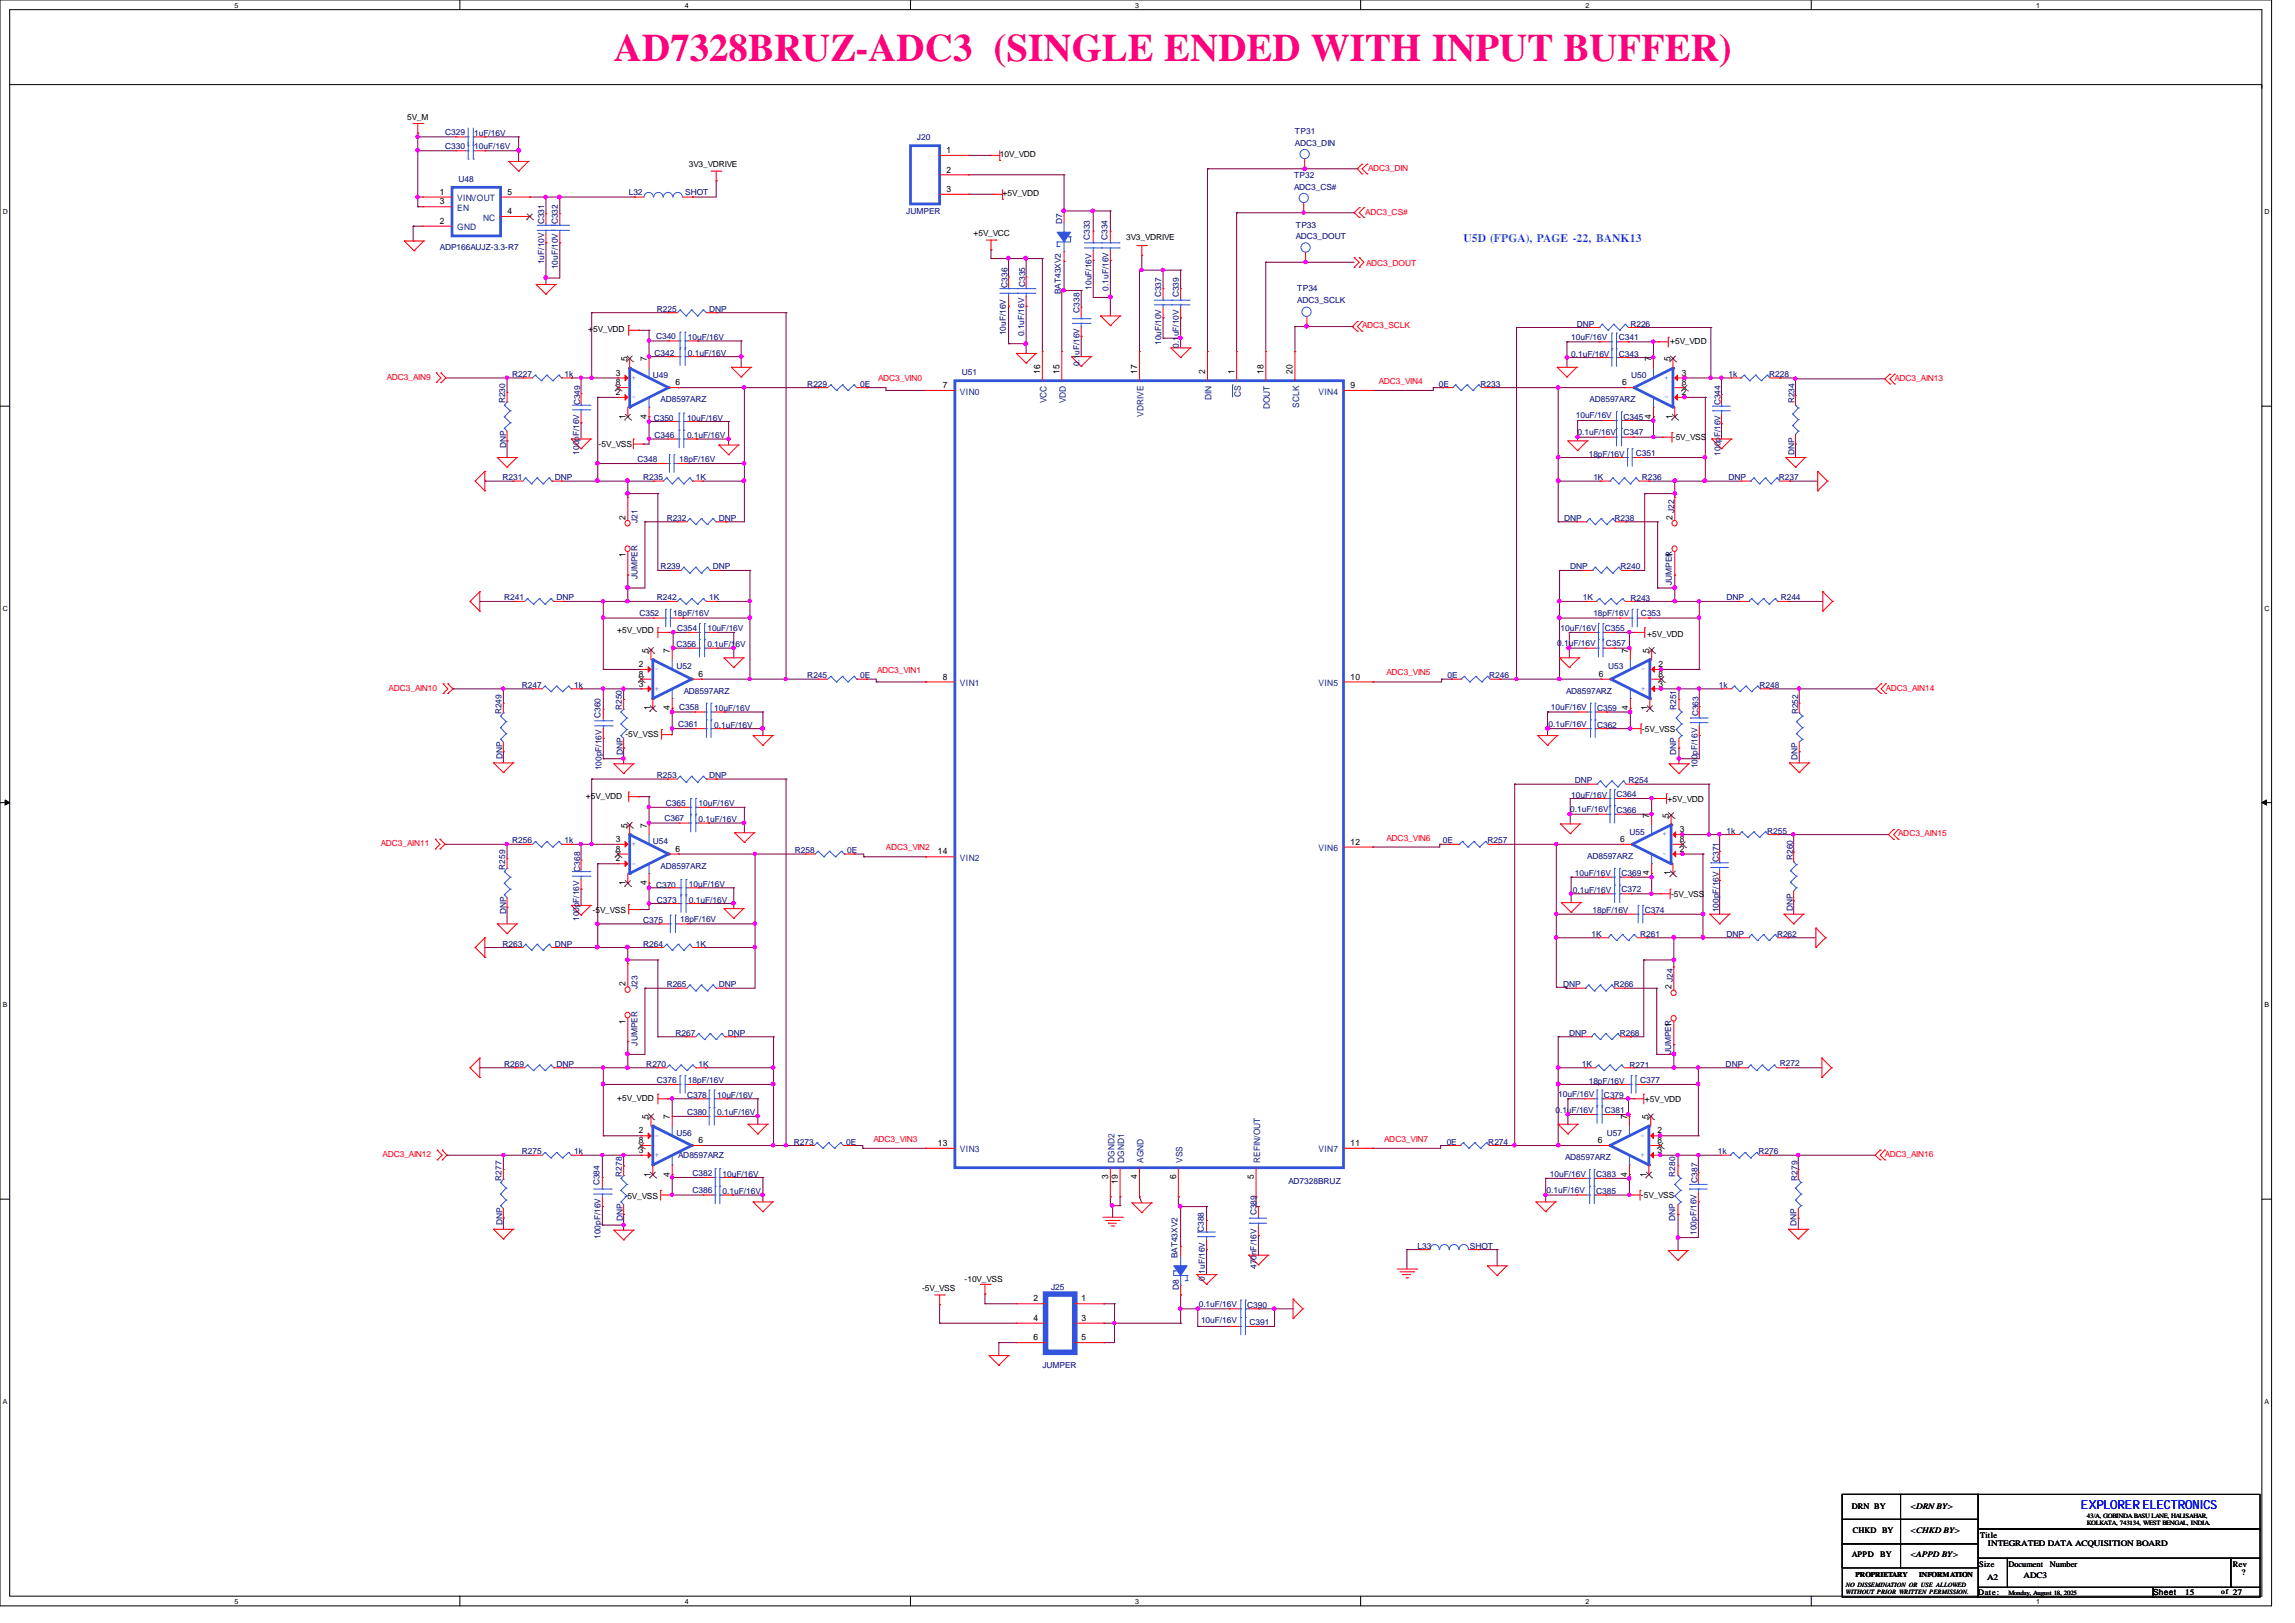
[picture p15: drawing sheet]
<svg xmlns="http://www.w3.org/2000/svg" width="420mm" height="297mm" viewBox="0 0 420 297" stroke-linecap="round" stroke-linejoin="round" font-family="sans-serif">
<defs><g id="words">
<text font-size="7.1" fill="#ff0080" x="112.4" y="11.2">AD7328BRUZ-ADC3 (SINGLE ENDED WITH INPUT BUFFER)</text>
<text font-size="2.3" fill="#00f" x="380.8" y="276.2">EXPLORER ELECTRONICS</text>
<text font-size="2.1" fill="#8000ff" x="267.8" y="44.4">U5D (FPGA), PAGE -22, BANK13</text>
<g font-size="1.6">
<text x="173.2" y="28">1</text>
<text x="80.5" y="35.6">1</text>
<text x="92.9" y="35.6">5</text>
<text x="173.2" y="31.6">2</text>
<text x="173.2" y="35.1">3</text>
<text x="80.5" y="41">2</text>
<text x="80.5" y="37.4">3</text>
<text x="92.9" y="39.2">4</text>
<text x="112.7" y="68.7">3</text>
<text x="112.7" y="70.5">8</text>
<text x="114.8" y="66.1" transform="rotate(-90 114.8 66.1)">5</text>
<text x="118.4" y="66.1" transform="rotate(-90 118.4 66.1)">7</text>
<text x="123.6" y="70.5">6</text>
<text x="172.6" y="71">7</text>
<text x="190.3" y="68.4" transform="rotate(-90 190.3 68.4)">16</text>
<text x="193.9" y="68.4" transform="rotate(-90 193.9 68.4)">15</text>
<text x="208.1" y="68.4" transform="rotate(-90 208.1 68.4)">17</text>
<text x="220.6" y="68.4" transform="rotate(-90 220.6 68.4)">2</text>
<text x="225.9" y="68.4" transform="rotate(-90 225.9 68.4)">1</text>
<text x="231.2" y="68.4" transform="rotate(-90 231.2 68.4)">18</text>
<text x="236.6" y="68.4" transform="rotate(-90 236.6 68.4)">20</text>
<text x="247.1" y="71">9</text>
<text x="296.8" y="70.5">6</text>
<text x="302.2" y="66.1" transform="rotate(-90 302.2 66.1)">7</text>
<text x="305.7" y="66.1" transform="rotate(-90 305.7 66.1)">5</text>
<text x="307.8" y="68.7">3</text>
<text x="307.8" y="70.5">8</text>
<text x="112.7" y="72.3">2</text>
<text x="114.5" y="76.6" transform="rotate(-90 114.5 76.6)">1</text>
<text x="118.4" y="76.6" transform="rotate(-90 118.4 76.6)">4</text>
<text x="302.2" y="76.6" transform="rotate(-90 302.2 76.6)">4</text>
<text x="306.1" y="76.6" transform="rotate(-90 306.1 76.6)">1</text>
<text x="307.8" y="72.3">2</text>
<text x="114.5" y="95.1" transform="rotate(-90 114.5 95.1)">2</text>
<text x="306.1" y="95.1" transform="rotate(-90 306.1 95.1)">2 J22</text>
<text x="114.5" y="102" transform="rotate(-90 114.5 102)">1</text>
<text x="306.1" y="102" transform="rotate(-90 306.1 102)">1</text>
<text x="118.7" y="119.5" transform="rotate(-90 118.7 119.5)">5</text>
<text x="122.6" y="119.5" transform="rotate(-90 122.6 119.5)">7</text>
<text x="297.9" y="119.5" transform="rotate(-90 297.9 119.5)">7</text>
<text x="301.8" y="119.5" transform="rotate(-90 301.8 119.5)">5</text>
<text x="116.9" y="125.6">3</text>
<text x="116.9" y="122.1">2</text>
<text x="116.9" y="123.9">8</text>
<text x="127.8" y="123.9">6</text>
<text x="172.6" y="124.4">8</text>
<text x="247.1" y="124.4">10</text>
<text x="292.6" y="123.9">6</text>
<text x="303.5" y="125.6">3</text>
<text x="303.5" y="122.1">2</text>
<text x="303.5" y="123.9">8</text>
<text x="119" y="130" transform="rotate(-90 119 130)">1</text>
<text x="122.6" y="130" transform="rotate(-90 122.6 130)">4</text>
<text x="297.9" y="130" transform="rotate(-90 297.9 130)">4</text>
<text x="301.5" y="130" transform="rotate(-90 301.5 130)">1</text>
<text x="301.8" y="149.7" transform="rotate(-90 301.8 149.7)">7</text>
<text x="305.4" y="149.7" transform="rotate(-90 305.4 149.7)">5</text>
<text x="112.7" y="154.1">3</text>
<text x="112.7" y="155.9">8</text>
<text x="114.8" y="151.5" transform="rotate(-90 114.8 151.5)">5</text>
<text x="118.4" y="151.5" transform="rotate(-90 118.4 151.5)">7</text>
<text x="123.6" y="155.9">6</text>
<text x="247.1" y="154.6">12</text>
<text x="296.5" y="154.1">6</text>
<text x="307.4" y="152.3">3</text>
<text x="307.4" y="155.9">2</text>
<text x="307.4" y="154.1">8</text>
<text x="112.7" y="157.6">2</text>
<text x="114.5" y="162" transform="rotate(-90 114.5 162)">1</text>
<text x="118.4" y="162" transform="rotate(-90 118.4 162)">4</text>
<text x="171.6" y="156.4">14</text>
<text x="301.8" y="160.2" transform="rotate(-90 301.8 160.2)">4</text>
<text x="305.7" y="160.2" transform="rotate(-90 305.7 160.2)">1</text>
<text x="114.5" y="180.4" transform="rotate(-90 114.5 180.4)">2</text>
<text x="305.9" y="181" transform="rotate(-90 305.9 181)">2 J24</text>
<text x="114.5" y="187.4" transform="rotate(-90 114.5 187.4)">1</text>
<text x="305.9" y="187.9" transform="rotate(-90 305.9 187.9)">1</text>
<text x="116.9" y="207.4">2</text>
<text x="116.9" y="209.2">8</text>
<text x="118.7" y="204.8" transform="rotate(-90 118.7 204.8)">5</text>
<text x="122.6" y="204.8" transform="rotate(-90 122.6 204.8)">7</text>
<text x="127.8" y="209.2">6</text>
<text x="171.6" y="209.7">13</text>
<text x="247.1" y="209.7">11</text>
<text x="292.4" y="209.2">6</text>
<text x="297.8" y="204.8" transform="rotate(-90 297.8 204.8)">7</text>
<text x="301.7" y="204.8" transform="rotate(-90 301.7 204.8)">5</text>
<text x="303.4" y="207.4">2</text>
<text x="303.4" y="209.2">8</text>
<text x="116.9" y="211">3</text>
<text x="119" y="215.3" transform="rotate(-90 119 215.3)">1</text>
<text x="122.6" y="215.3" transform="rotate(-90 122.6 215.3)">4</text>
<text x="202.8" y="215.8" transform="rotate(-90 202.8 215.8)">3</text>
<text x="208.1" y="215.8" transform="rotate(-90 208.1 215.8)">4</text>
<text x="215.2" y="215.8" transform="rotate(-90 215.2 215.8)">6</text>
<text x="229.4" y="215.8" transform="rotate(-90 229.4 215.8)">5</text>
<text x="297.8" y="215.3" transform="rotate(-90 297.8 215.3)">4</text>
<text x="301.3" y="215.3" transform="rotate(-90 301.3 215.3)">1</text>
<text x="303.4" y="211">3</text>
<text x="204.6" y="216.7" transform="rotate(-90 204.6 216.7)">19</text>
<text x="189.1" y="238.2">2</text>
<text x="198" y="238.2">1</text>
<text x="189.1" y="241.7">4</text>
<text x="189.1" y="245.3">6</text>
<text x="198" y="241.7">3</text>
<text x="198" y="245.3">5</text>
</g>
<g font-size="1.6" fill="#004080">
<text x="83.7" y="36.8">VINVOUT</text>
<text x="83.7" y="38.6">EN</text>
<text x="88.4" y="40.4">NC</text>
<text x="83.7" y="42.2">GND</text>
<text x="175.7" y="72.2">VIN0</text>
<text x="191.5" y="73.8" transform="rotate(-90 191.5 73.8)">VCC</text>
<text x="195.1" y="73.8" transform="rotate(-90 195.1 73.8)">VDD</text>
<text x="209.3" y="76.3" transform="rotate(-90 209.3 76.3)">VDRIVE</text>
<text x="221.7" y="73.2" transform="rotate(-90 221.7 73.2)">DIN</text>
<text x="227.1" y="72.7" transform="rotate(-90 227.1 72.7)">CS</text>
<text x="232.4" y="74.9" transform="rotate(-90 232.4 74.9)">DOUT</text>
<text x="237.7" y="74.6" transform="rotate(-90 237.7 74.6)">SCLK</text>
<text x="241.3" y="72.2">VIN4</text>
<text x="175.7" y="125.6">VIN1</text>
<text x="241.3" y="125.6">VIN5</text>
<text x="241.3" y="155.8">VIN6</text>
<text x="175.7" y="157.6">VIN2</text>
<text x="175.7" y="210.9">VIN3</text>
<text x="204" y="212.8" transform="rotate(-90 204 212.8)">DGND2</text>
<text x="205.7" y="212.8" transform="rotate(-90 205.7 212.8)">DGND1</text>
<text x="209.3" y="212.8" transform="rotate(-90 209.3 212.8)">AGND</text>
<text x="216.4" y="212.8" transform="rotate(-90 216.4 212.8)">VSS</text>
<text x="230.6" y="212.8" transform="rotate(-90 230.6 212.8)">REFIN/OUT</text>
<text x="241.3" y="210.9">VIN7</text>
</g>
<g font-size="1.5">
<text x="74.5" y="21.9">5V_M</text>
<text x="183" y="28.8">10V_VDD</text>
<text x="126.1" y="30.6">3V3_VDRIVE</text>
<text x="183.5" y="35.9">+5V_VDD</text>
<text x="178.1" y="43.3">+5V_VCC</text>
<text x="206.1" y="43.9">3V3_VDRIVE</text>
<text x="107.6" y="60.8">+5V_VDD</text>
<text x="305.6" y="63">+5V_VDD</text>
<text x="109.6" y="81.8">-5V_VSS</text>
<text x="306.2" y="80.6">-5V_VSS</text>
<text x="112.9" y="115.9">+5V_VDD</text>
<text x="301.4" y="116.5">+5V_VDD</text>
<text x="114.5" y="134.9">-5V_VSS</text>
<text x="300.5" y="133.9">-5V_VSS</text>
<text x="107.2" y="146.1">+5V_VDD</text>
<text x="305.1" y="146.7">+5V_VDD</text>
<text x="108.5" y="167.1">-5V_VSS</text>
<text x="305.8" y="164.2">-5V_VSS</text>
<text x="112.9" y="201.5">+5V_VDD</text>
<text x="301" y="201.7">+5V_VDD</text>
<text x="114.3" y="219.4">-5V_VSS</text>
<text x="300.3" y="219.3">-5V_VSS</text>
<text x="168.7" y="236.3">-5V_VSS</text>
<text x="176.5" y="234.5">-10V_VSS</text>
<text x="338.9" y="276.1">DRN BY</text>
<text x="339.1" y="280.5">CHKD BY</text>
<text x="349.6" y="276.1">&lt;DRN BY&gt;</text>
<text x="349.6" y="280.5">&lt;CHKD BY&gt;</text>
<text x="362.4" y="281.4">Title</text>
<text x="338.9" y="285">APPD</text>
<text x="344.1" y="285">BY</text>
<text x="349.6" y="285">&lt;APPD BY&gt;</text>
<text x="362.2" y="286.8">Size</text>
<text x="363.8" y="282.9">INTEGRATED DATA ACQUISITION BOARD</text>
<text x="367.5" y="286.8">Document</text>
<text x="375.2" y="286.8">Number</text>
<text x="408.6" y="286.8">Rev</text>
<text x="362" y="291.8">Date:</text>
<text x="363.6" y="289">A2</text>
<text x="370.3" y="288.7">ADC3</text>
<text x="394" y="291.9">Sheet</text>
<text x="399.9" y="291.8">15</text>
<text x="410.2" y="288.3">?</text>
</g>
<g font-size="1.5" fill="#000080">
<text x="81.4" y="24.7">C329</text>
<text x="81.4" y="27.3">C330</text>
<text x="86.8" y="24.9">1uF/16V</text>
<text x="86.8" y="27.3">10uF/16V</text>
<text x="167.8" y="25.6">J20</text>
<text x="237" y="24.5">TP31</text>
<text x="237" y="26.7">ADC3_DIN</text>
<text x="83.9" y="33.3">U48</text>
<text x="115.1" y="35.7">L32</text>
<text x="125.4" y="35.7">SHOT</text>
<text x="236.8" y="32.6">TP32</text>
<text x="236.8" y="34.7">ADC3_CS#</text>
<text x="99.6" y="41.1" transform="rotate(-90 99.6 41.1)">C331</text>
<text x="102.1" y="41.1" transform="rotate(-90 102.1 41.1)">C332</text>
<text x="165.9" y="39.1">JUMPER</text>
<text x="194.4" y="41.1" transform="rotate(-90 194.4 41.1)">D7</text>
<text x="237.2" y="41.6">TP33</text>
<text x="80.5" y="45.7">ADP166AUJZ-3.3-R7</text>
<text x="199.5" y="43.9" transform="rotate(-90 199.5 43.9)">C333</text>
<text x="202.7" y="43.9" transform="rotate(-90 202.7 43.9)">C334</text>
<text x="237.2" y="43.8">ADC3_DOUT</text>
<text x="99.6" y="48.3" transform="rotate(-90 99.6 48.3)">1uF/10V</text>
<text x="102.1" y="49.3" transform="rotate(-90 102.1 49.3)">10uF/10V</text>
<text x="184.4" y="52.7" transform="rotate(-90 184.4 52.7)">C336</text>
<text x="187.6" y="52.5" transform="rotate(-90 187.6 52.5)">C335</text>
<text x="194.1" y="53.8" transform="rotate(-90 194.1 53.8)">BAT43XV2</text>
<text x="199.7" y="53" transform="rotate(-90 199.7 53)">10uF/16V</text>
<text x="202.9" y="53.2" transform="rotate(-90 202.9 53.2)">0.1uF/16V</text>
<text x="237.4" y="53.3">TP34</text>
<text x="120.2" y="57.1">R225</text>
<text x="129.8" y="57.1">DNP</text>
<text x="197.5" y="57.2" transform="rotate(-90 197.5 57.2)">C338</text>
<text x="212.5" y="54.4" transform="rotate(-90 212.5 54.4)">C337</text>
<text x="215.7" y="54.4" transform="rotate(-90 215.7 54.4)">C339</text>
<text x="237.4" y="55.4">ADC3_SCLK</text>
<text x="288.5" y="59.8">DNP</text>
<text x="298.4" y="59.8">R226</text>
<text x="119.8" y="65.1">C342</text>
<text x="120.1" y="62.1">C340</text>
<text x="125.9" y="62.2">10uF/16V</text>
<text x="125.9" y="65.1">0.1uF/16V</text>
<text x="184.1" y="61.4" transform="rotate(-90 184.1 61.4)">10uF/16V</text>
<text x="187.5" y="61.5" transform="rotate(-90 187.5 61.5)">0.1uF/16V</text>
<text x="212.5" y="63.2" transform="rotate(-90 212.5 63.2)">10uF/10V</text>
<text x="215.7" y="63.7" transform="rotate(-90 215.7 63.7)">0.1uF/10V</text>
<text x="287.5" y="62.2">10uF/16V</text>
<text x="287.5" y="65.3">0.1uF/16V</text>
<text x="296.2" y="62.2">C341</text>
<text x="296.2" y="65.3">C343</text>
<text x="93.7" y="69">R227</text>
<text x="103.3" y="69">1k</text>
<text x="119.5" y="69.2">U49</text>
<text x="147.7" y="70.8">R229</text>
<text x="157.4" y="70.8">0E</text>
<text x="176" y="68.7">U51</text>
<text x="197.5" y="67" transform="rotate(-90 197.5 67)">0.1uF/16V</text>
<text x="263.3" y="70.8">0E</text>
<text x="270.9" y="70.8">R233</text>
<text x="298.5" y="69.2">U50</text>
<text x="316.3" y="69">1k</text>
<text x="323.8" y="69">R228</text>
<text x="92.5" y="73.8" transform="rotate(-90 92.5 73.8)">R230</text>
<text x="106.2" y="74.2" transform="rotate(-90 106.2 74.2)">C349</text>
<text x="119.6" y="77">C350</text>
<text x="120.9" y="73.6">AD8597ARZ</text>
<text x="125.7" y="77">10uF/16V</text>
<text x="288.4" y="76.4">10uF/16V</text>
<text x="290.9" y="73.6">AD8597ARZ</text>
<text x="297.1" y="76.8">C345</text>
<text x="314.9" y="74.2" transform="rotate(-90 314.9 74.2)">C344</text>
<text x="328.4" y="73.8" transform="rotate(-90 328.4 73.8)">R234</text>
<text x="92.6" y="81.9" transform="rotate(-90 92.6 81.9)">DNP</text>
<text x="106" y="83.2" transform="rotate(-90 106 83.2)">100pF/16V</text>
<text x="119.8" y="80.2">C346</text>
<text x="125.7" y="80.2">0.1uF/16V</text>
<text x="288.7" y="79.7">0.1uF/16V</text>
<text x="290.7" y="83.6">18pF/16V</text>
<text x="297.1" y="79.7">C347</text>
<text x="299.4" y="83.4">C351</text>
<text x="314.9" y="83.4" transform="rotate(-90 314.9 83.4)">100pF/16V</text>
<text x="328.4" y="83.2" transform="rotate(-90 328.4 83.2)">DNP</text>
<text x="91.9" y="87.9">R231</text>
<text x="101.5" y="87.9">DNP</text>
<text x="116.7" y="84.5">C348</text>
<text x="117.7" y="87.9">R235</text>
<text x="124.3" y="84.5">18pF/16V</text>
<text x="127.3" y="87.9">1K</text>
<text x="291.6" y="87.9">1K</text>
<text x="300.5" y="87.9">R236</text>
<text x="316.3" y="87.9">DNP</text>
<text x="325.5" y="87.9">R237</text>
<text x="116.7" y="95.7" transform="rotate(-90 116.7 95.7)">J21</text>
<text x="122" y="95.3">R232</text>
<text x="131.6" y="95.3">DNP</text>
<text x="286.3" y="95.3">DNP</text>
<text x="295.5" y="95.3">R238</text>
<text x="116.7" y="106" transform="rotate(-90 116.7 106)">JUMPER</text>
<text x="120.9" y="104.2">R239</text>
<text x="130.5" y="104.2">DNP</text>
<text x="287.4" y="104.2">DNP</text>
<text x="296.6" y="104.2">R240</text>
<text x="306" y="107" transform="rotate(-90 306 107)">JUMPER</text>
<text x="92.3" y="109.9">R241</text>
<text x="101.9" y="109.9">DNP</text>
<text x="117" y="112.8">C352</text>
<text x="120.2" y="109.9">R242</text>
<text x="123.2" y="112.8">18pF/16V</text>
<text x="129.8" y="109.9">1K</text>
<text x="289.6" y="109.9">1K</text>
<text x="291.6" y="112.8">18pF/16V</text>
<text x="298.4" y="110.1">R243</text>
<text x="300.3" y="112.8">C353</text>
<text x="316" y="109.9">DNP</text>
<text x="325.9" y="109.7">R244</text>
<text x="123.8" y="118.4">C356</text>
<text x="124" y="115.6">C354</text>
<text x="129.5" y="115.6">10uF/16V</text>
<text x="129.5" y="118.4">0.1uF/16V</text>
<text x="285" y="118.3">0.1uF/16V</text>
<text x="285.6" y="115.6">10uF/16V</text>
<text x="293.7" y="115.6">C355</text>
<text x="293.9" y="118.3">C357</text>
<text x="95.5" y="125.9">R247</text>
<text x="105.1" y="125.9">1k</text>
<text x="123.8" y="122.5">U52</text>
<text x="147.7" y="124.1">R245</text>
<text x="157.4" y="124.1">0E</text>
<text x="264.9" y="124.1">0E</text>
<text x="272.5" y="124.1">R246</text>
<text x="294.3" y="122.5">U53</text>
<text x="314.5" y="125.9">1k</text>
<text x="322" y="125.9">R248</text>
<text x="91.8" y="130.7" transform="rotate(-90 91.8 130.7)">R249</text>
<text x="109.9" y="131.4" transform="rotate(-90 109.9 131.4)">C360</text>
<text x="113.8" y="130" transform="rotate(-90 113.8 130)">R250</text>
<text x="124.3" y="130">C358</text>
<text x="125.1" y="127">AD8597ARZ</text>
<text x="130.7" y="130.1">10uF/16V</text>
<text x="283.8" y="130">10uF/16V</text>
<text x="286.6" y="127">AD8597ARZ</text>
<text x="292.3" y="130.1">C359</text>
<text x="306.7" y="130" transform="rotate(-90 306.7 130)">R251</text>
<text x="310.8" y="131.1" transform="rotate(-90 310.8 131.1)">C363</text>
<text x="329.1" y="130.7" transform="rotate(-90 329.1 130.7)">R252</text>
<text x="124.1" y="133">C361</text>
<text x="130.7" y="133.2">0.1uF/16V</text>
<text x="283.4" y="133">0.1uF/16V</text>
<text x="292.3" y="133.2">C362</text>
<text x="91.9" y="138.8" transform="rotate(-90 91.9 138.8)">DNP</text>
<text x="110.1" y="141" transform="rotate(-90 110.1 141)">100pF/16V</text>
<text x="114" y="138.2" transform="rotate(-90 114 138.2)">DNP</text>
<text x="120.2" y="142.4">R253</text>
<text x="129.8" y="142.4">DNP</text>
<text x="288.2" y="143.3">DNP</text>
<text x="298" y="143.3">R254</text>
<text x="306.7" y="138.2" transform="rotate(-90 306.7 138.2)">DNP</text>
<text x="310.6" y="140.6" transform="rotate(-90 310.6 140.6)">100pF/16V</text>
<text x="328.9" y="139" transform="rotate(-90 328.9 139)">DNP</text>
<text x="121.8" y="147.6">C365</text>
<text x="127.8" y="147.6">10uF/16V</text>
<text x="287.4" y="148.7">0.1uF/16V</text>
<text x="287.5" y="146">10uF/16V</text>
<text x="295.8" y="145.8">C364</text>
<text x="295.8" y="148.8">C366</text>
<text x="93.7" y="154.3">R256</text>
<text x="103.3" y="154.3">1k</text>
<text x="119.5" y="154.5">U54</text>
<text x="121.6" y="150.3">C367</text>
<text x="127.8" y="150.4">0.1uF/16V</text>
<text x="264.1" y="154.3">0E</text>
<text x="272.2" y="154.3">R257</text>
<text x="298.2" y="152.7">U55</text>
<text x="316" y="152.6">1k</text>
<text x="323.4" y="152.6">R255</text>
<text x="92.5" y="159.2" transform="rotate(-90 92.5 159.2)">R259</text>
<text x="106.2" y="159.5" transform="rotate(-90 106.2 159.5)">C368</text>
<text x="120.9" y="159">AD8597ARZ</text>
<text x="145.5" y="156.1">R258</text>
<text x="155" y="156.1">0E</text>
<text x="288.2" y="160.3">10uF/16V</text>
<text x="290.5" y="157.2">AD8597ARZ</text>
<text x="296.8" y="160.3">C369</text>
<text x="314.5" y="157.7" transform="rotate(-90 314.5 157.7)">C371</text>
<text x="328.1" y="157.4" transform="rotate(-90 328.1 157.4)">R260</text>
<text x="92.6" y="167.3" transform="rotate(-90 92.6 167.3)">DNP</text>
<text x="120.1" y="162.5">C370</text>
<text x="120.2" y="165.2">C373</text>
<text x="126.1" y="165.2">0.1uF/16V</text>
<text x="126.1" y="162.4">10uF/16V</text>
<text x="287.9" y="163.4">0.1uF/16V</text>
<text x="291.4" y="167.1">18pF/16V</text>
<text x="296.8" y="163.2">C372</text>
<text x="301" y="167.1">C374</text>
<text x="314.5" y="167" transform="rotate(-90 314.5 167)">100pF/16V</text>
<text x="328.1" y="166.8" transform="rotate(-90 328.1 166.8)">DNP</text>
<text x="91.9" y="173.2">R263</text>
<text x="101.5" y="173.2">DNP</text>
<text x="106" y="168.6" transform="rotate(-90 106 168.6)">100pF/16V</text>
<text x="117.7" y="168.9">C375</text>
<text x="117.7" y="173.2">R264</text>
<text x="124.5" y="168.7">18pF/16V</text>
<text x="127.3" y="173.2">1K</text>
<text x="291.3" y="171.4">1K</text>
<text x="300.1" y="171.4">R261</text>
<text x="316" y="171.4">DNP</text>
<text x="325.2" y="171.4">R262</text>
<text x="116.7" y="181" transform="rotate(-90 116.7 181)">J23</text>
<text x="122" y="180.7">R265</text>
<text x="131.6" y="180.7">DNP</text>
<text x="286.1" y="180.7">DNP</text>
<text x="295.3" y="180.7">R266</text>
<text x="116.7" y="191.3" transform="rotate(-90 116.7 191.3)">JUMPER</text>
<text x="123.6" y="189.6">R267</text>
<text x="133.2" y="189.6">DNP</text>
<text x="287.2" y="189.6">DNP</text>
<text x="296.4" y="189.6">R268</text>
<text x="92.3" y="195.2">R269</text>
<text x="101.9" y="195.2">DNP</text>
<text x="118.3" y="195.2">R270</text>
<text x="127.8" y="195.2">1K</text>
<text x="289.5" y="195.2">1K</text>
<text x="298.2" y="195.4">R271</text>
<text x="305.8" y="192.9" transform="rotate(-90 305.8 192.9)">JUMPER</text>
<text x="315.8" y="195.2">DNP</text>
<text x="325.7" y="195.1">R272</text>
<text x="120.2" y="198.1">C376</text>
<text x="125.7" y="200.9">C378</text>
<text x="125.9" y="198.1">18pF/16V</text>
<text x="131.2" y="200.9">10uF/16V</text>
<text x="284.6" y="203.6">0.1uF/16V</text>
<text x="285.2" y="200.7">10uF/16V</text>
<text x="290.7" y="198.3">18pF/16V</text>
<text x="293.5" y="200.9">C379</text>
<text x="293.7" y="203.6">C381</text>
<text x="300.1" y="198.1">C377</text>
<text x="123.8" y="207.8">U56</text>
<text x="125.7" y="204.1">C380</text>
<text x="131.2" y="204.1">0.1uF/16V</text>
<text x="145.3" y="209.5">R273</text>
<text x="154.9" y="209.5">0E</text>
<text x="264.8" y="209.5">0E</text>
<text x="272.4" y="209.5">R274</text>
<text x="294" y="207.8">U57</text>
<text x="95.5" y="211.2">R275</text>
<text x="105.1" y="211.2">1k</text>
<text x="113.8" y="215.3" transform="rotate(-90 113.8 215.3)">R278</text>
<text x="124.1" y="211.9">AD8597ARZ</text>
<text x="126.7" y="215.1">C382</text>
<text x="132.2" y="215.3">10uF/16V</text>
<text x="283.6" y="215.3">10uF/16V</text>
<text x="286.4" y="212.3">AD8597ARZ</text>
<text x="292.1" y="215.5">C383</text>
<text x="306.6" y="215.3" transform="rotate(-90 306.6 215.3)">R280</text>
<text x="314.4" y="211.2">1k</text>
<text x="321.8" y="211.2">R276</text>
<text x="91.8" y="216.1" transform="rotate(-90 91.8 216.1)">R277</text>
<text x="109.7" y="216.9" transform="rotate(-90 109.7 216.9)">C384</text>
<text x="126.7" y="218.3">C386</text>
<text x="132.2" y="218.5">0.1uF/16V</text>
<text x="235.8" y="216.7">AD7328BRUZ</text>
<text x="283" y="218.3">0.1uF/16V</text>
<text x="292.1" y="218.5">C385</text>
<text x="310.6" y="216.4" transform="rotate(-90 310.6 216.4)">C387</text>
<text x="328.9" y="216.1" transform="rotate(-90 328.9 216.1)">R279</text>
<text x="91.9" y="224.2" transform="rotate(-90 91.9 224.2)">DNP</text>
<text x="109.9" y="226.7" transform="rotate(-90 109.9 226.7)">100pF/16V</text>
<text x="114" y="223.5" transform="rotate(-90 114 223.5)">DNP</text>
<text x="220.3" y="225.5" transform="rotate(-90 220.3 225.5)">C388</text>
<text x="230" y="222.4" transform="rotate(-90 230 222.4)">C389</text>
<text x="306.6" y="223.5" transform="rotate(-90 306.6 223.5)">DNP</text>
<text x="310.5" y="226" transform="rotate(-90 310.5 226)">100pF/16V</text>
<text x="328.8" y="224.4" transform="rotate(-90 328.8 224.4)">DNP</text>
<text x="215.5" y="230.3" transform="rotate(-90 215.5 230.3)">BAT43XV2</text>
<text x="230" y="232.2" transform="rotate(-90 230 232.2)">470nF/16V</text>
<text x="259.4" y="228.5">L33</text>
<text x="269" y="228.5">SHOT</text>
<text x="192.4" y="236.1">J25</text>
<text x="215.7" y="236.1" transform="rotate(-90 215.7 236.1)">D8</text>
<text x="219.4" y="239.2">0.1uF/16V</text>
<text x="220.5" y="234.3" transform="rotate(-90 220.5 234.3)">0.1uF/16V</text>
<text x="228.3" y="239.3">C390</text>
<text x="219.8" y="242.1">10uF/16V</text>
<text x="228.7" y="242.4">C391</text>
<text x="190.8" y="250.3">JUMPER</text>
</g>
<g font-size="1.5" fill="#f00">
<text x="250.4" y="31.3">ADC3_DIN</text>
<text x="249.9" y="39.3">ADC3_CS#</text>
<text x="250" y="48.8">ADC3_DOUT</text>
<text x="249.3" y="60.1">ADC3_SCLK</text>
<text x="70.8" y="69.5">ADC3_AIN9</text>
<text x="160.7" y="69.8">ADC3_VIN0</text>
<text x="252.3" y="70.3">ADC3_VIN4</text>
<text x="346.7" y="69.7">ADC3_AIN13</text>
<text x="160.5" y="123.1">ADC3_VIN1</text>
<text x="253.7" y="123.6">ADC3_VIN5</text>
<text x="71.1" y="126.4">ADC3_AIN10</text>
<text x="345.1" y="126.4">ADC3_AIN14</text>
<text x="69.7" y="154.8">ADC3_AIN11</text>
<text x="162.1" y="155.6">ADC3_VIN2</text>
<text x="253.7" y="153.8">ADC3_VIN6</text>
<text x="347.4" y="153.1">ADC3_AIN15</text>
<text x="159.9" y="208.9">ADC3_VIN3</text>
<text x="253.3" y="208.9">ADC3_VIN7</text>
<text x="70" y="211.7">ADC3_AIN12</text>
<text x="344.9" y="211.7">ADC3_AIN16</text>
</g>
<g font-size="1.4" fill="#3153dd">
<text x="115.6" y="69.5">+</text>
<text x="304.5" y="69.5">+</text>
<text x="115.6" y="73.1">-</text>
<text x="304.5" y="73.1">-</text>
<text x="119.8" y="122.8">-</text>
<text x="300.3" y="122.8">-</text>
<text x="119.8" y="126.4">+</text>
<text x="300.3" y="126.4">+</text>
<text x="115.6" y="154.8">+</text>
<text x="304.2" y="153.1">+</text>
<text x="115.6" y="158.4">-</text>
<text x="304.2" y="156.6">-</text>
<text x="119.8" y="208.2">-</text>
<text x="300.1" y="208.2">-</text>
<text x="119.8" y="211.7">+</text>
<text x="300.1" y="211.7">+</text>
</g>
<g font-size="1.4">
<text x="339.6" y="288.6">PROPRIETARY</text>
<text x="351.2" y="288.6">INFORMATION</text>
<text x="406.5" y="291.8">of 27</text>
</g>
<g font-size="1.3">
<text x="42.9" y="1.4">5</text>
<text x="125.3" y="1.4">4</text>
<text x="207.8" y="1.4">3</text>
<text x="290.2" y="1.4">2</text>
<text x="372.6" y="1.4">1</text>
<text x=".5" y="39.2">D</text>
<text x="414.4" y="39.2">D</text>
<text x=".5" y="111.7">C</text>
<text x="414.4" y="111.7">C</text>
<text x=".5" y="184.3">B</text>
<text x="414.4" y="184.3">B</text>
<text x=".5" y="256.9">A</text>
<text x="414.4" y="256.9">A</text>
<text x="42.9" y="293.5">5</text>
<text x="125.3" y="293.5">4</text>
<text x="207.8" y="293.5">3</text>
<text x="290.2" y="293.5">2</text>
<text x="372.6" y="293.5">1</text>
</g>
<g font-size="1.2">
<text x="381.9" y="277.8">43/A, GOBINDA BASU LANE, HALISAHAR,</text>
<text x="381.9" y="279.1">KOLKATA, 743134, WEST BENGAL, INDIA.</text>
<text x="337.8" y="290.4">NO DISSEMINATION OR USE ALLOWED</text>
<text x="337.8" y="291.7">WITHOUT PRIOR WRITTEN PERMISSION.</text>
<text x="367.5" y="291.8">Monday, August 18, 2025</text>
</g>
</g></defs>
<path d="M0 0h415.7v293.9h-415.7zM1.8 1.8h412.1v290.3h-412.1z" fill="none" stroke="#000" stroke-width=".18"/>
<g fill="#fff">
<path d="M42.9 .2h.6v1.4h-.6z"/>
<path d="M42.9 292.3h.6v1.4h-.6z"/>
</g>
<path d="M84.2 0v1.8M84.2 292.1v1.8" fill="none" stroke="#000" stroke-width=".18"/>
<g fill="#fff">
<path d="M125.3 .2h.6v1.4h-.6z"/>
<path d="M125.3 292.3h.6v1.4h-.6z"/>
</g>
<path d="M166.6 0v1.8M166.6 292.1v1.8" fill="none" stroke="#000" stroke-width=".18"/>
<g fill="#fff">
<path d="M207.8 .2h.6v1.4h-.6z"/>
<path d="M207.8 292.3h.6v1.4h-.6z"/>
</g>
<path d="M249 0v1.8M249 292.1v1.8" fill="none" stroke="#000" stroke-width=".18"/>
<g fill="#fff">
<path d="M290.2 .2h.5v1.4h-.5z"/>
<path d="M290.2 292.3h.5v1.4h-.5z"/>
</g>
<path d="M331.5 0v1.8M331.5 292.1v1.8" fill="none" stroke="#000" stroke-width=".18"/>
<g fill="#fff">
<path d="M372.6 .2h.6v1.4h-.6z"/>
<path d="M372.6 292.3h.6v1.4h-.6z"/>
<path d="M.5 38h.9v1.4h-.9z"/>
<path d="M414.4 38h.9v1.4h-.9z"/>
<path d="M.5 110.6h.9v1.3h-.9z"/>
<path d="M414.4 110.6h.9v1.3h-.9z"/>
</g>
<path d="M0 74.3h1.8M413.9 74.3h1.8" fill="none" stroke="#000" stroke-width=".18"/>
<g fill="#fff">
<path d="M.5 183.1h.8v1.4h-.8z"/>
<path d="M414.4 183.1h.8v1.4h-.8z"/>
</g>
<path d="M0 146.9h1.8M413.9 146.9h1.8" fill="none" stroke="#000" stroke-width=".18"/>
<path d="M.9 146.4l.9 .5-.9 .4zM413.9 146.9l.9-.5v.9z" fill="#000" stroke="#000" stroke-width=".18"/>
<g fill="#fff">
<path d="M.5 255.7h.7v1.3h-.7z"/>
<path d="M414.4 255.7h.7v1.3h-.7z"/>
</g>
<g fill="none" stroke="#000" stroke-width=".18">
<path d="M1.8 15.5h412.1v.7M0 219.4h1.8M413.9 219.4h1.8M337.1 273.5h24.9v18.8h-24.9zM337.1 273.5h10.7v4.5h-10.7zM337.1 278h10.7v4.5h-10.7zM347.8 273.5h14.2v4.5h-14.2zM347.8 278h14.2v4.5h-14.2zM362 273.5h51.6v6.3h-51.6zM362 279.8h51.6v5.3h-51.6zM337.1 282.5h10.7v4.4h-10.7zM347.8 282.5h14.2v4.4h-14.2z"/>
<path d="M362 285.1h5.4v5.4h-5.4zM362 290.5h32v1.8h-32zM367.4 285.1h40.9v5.4h-40.9zM394 290.5h19.6v1.8h-19.6zM408.3 285.1h5.3v5.4h-5.3z"/>
</g>
<g fill="none" stroke="#800040" stroke-width=".18">
<path d="M76.5 36.1h.1M76.5 24.4h.1M76.5 25.1h.1M76.5 27.6h.1M76.5 37.8h.1M76.5 36.1h.9M76.5 24.4v13.4M76.5 25.1h6.9M76.5 27.6h6.9M76.5 37.8h.9M88.7 25.1h.1M88.7 27.6h.1"/>
<path d="M88.7 25.1h6.2M88.7 27.6h6.2M94.9 25.1h.1M94.9 27.6h.1M94.9 25.1v4.4M96.9 36.1h.1M96.9 36.1h19.2M99.9 36.1h.1M99.9 36.1v3M102.4 36.1h.1M102.4 36.1v3M116.1 36.1h.1"/>
<path d="M126.7 36.1h.1M131.1 33.1h.1M131.1 33.1v3h-4.4M177.3 32h.1M177.3 28.4h.1M177.3 35.5h.1M177.3 32h17.4M177.3 28.4h3.9M177.3 35.5h4.4M194.7 32h.1M194.7 38.6h.1M194.7 32v6.9"/>
<path d="M194.7 38.6h8.5M200.1 38.6h.1M200.1 38.6v3.7M203.2 38.6h.1M203.2 38.6v3.7M221 30.9h.1M221 30.9h27.4M221 30.9v33.4M226.3 38.9h.1M226.3 38.9h21.5M226.3 38.9v25.4M238.6 38.9h.1"/>
<path d="M248.4 30.9h.1M75.6 44.1h.1M75.6 41.4h.1M75.6 44.1h.2M75.6 41.4h1.8M75.6 41.4v2.7M99.9 44.4h.1M99.9 50.9h.1M99.9 44.4v7.7M102.4 44.4h.1M102.4 44.4v6.5h-2.5M108.3 57.2h.1"/>
<path d="M108.3 57.2v12M108.3 57.2h13.9M131.1 57.2h.1M131.1 57.2h12.7M143.8 57.2h.1M143.8 57.2v67.1M181.4 45.7h.1M181.4 47.3h.1M181.4 45.7v1.6M181.4 47.3h9.4M184.6 47.3h.1M184.6 56h.1"/>
<path d="M184.6 47.3v3.4M184.6 56v6.9M187.8 47.3h.1M187.8 56h.1M187.8 47.3v3.4M187.8 56v8.7M190.8 47.3h.1M190.8 47.3v17M194.3 53.2h.1M194.3 53.2v11.1M194.3 53.2h3.6M194.7 47.8h.1"/>
<path d="M194.7 53.2h.1M194.7 47.8v5.4M197.9 53.2h.1M197.9 53.2v3M200.1 54.4h.1M200.1 47.7h.1M200.1 54.4h3.1M200.1 47.7v6.7M203.2 54.4h.1M203.2 47.7h.1M203.2 47.7v10.1M208.5 49.4h.1"/>
<path d="M208.5 49.4h7.6M208.5 49.4v14.9M209 49.4h.1M209 46.7h.1M209 46.7v2.7M212.9 49.4h.1M212.9 58.2h.1M212.9 49.4v3.4M212.9 58.2v3.7M216.1 49.4h.1M216.1 58.2h.1M216.1 49.4v3.4"/>
<path d="M216.1 58.2v5.5M231.6 48h.1M231.6 48h16.2M231.6 48v16.3M237 59.8h.1M237 59.8h10.5M237 59.8v4.5M238.9 48h.1M247.5 59.8h.1M277.5 59.9h.1M277.5 59.9h13.4M277.5 59.9v64.4"/>
<path d="M299.8 59.9h.1M299.8 59.9h13.3M313.1 59.9h.1M313.1 59.9v9.3M81.6 69.2h14.1M92.8 69.2h.1M92.8 69.2v2.6M104.6 69.2h.1M104.6 69.2h8.5M106.3 69.2h.1M106.3 77.4h.1M106.3 69.2v2.8"/>
<path d="M106.3 77.4v2.9M108.3 69.2h.1M109.4 72.7h.1M109.4 72.7h3.7M109.4 72.7v15.3M116.8 60.4h.1M116.8 60.4h2M118.8 76.3h.1M118.8 60.4h.1M118.8 62.4h.1M118.8 65.3h.1M118.8 77.1h.1"/>
<path d="M118.8 60.4v5.2M118.8 76.3v5h-1.1M118.8 65.3h3.5M118.8 77.1h3.4M118.8 62.4h3.5M124.1 70.9h.1M124.1 70.9h25.6M127.5 77.1h.1M127.5 77.1h5.8M127.7 62.4h.1M127.7 65.3h7.9M127.7 62.4h7.9"/>
<path d="M133.3 77.1h.1M133.3 77.1v4.3M135.6 62.4h.1M135.6 65.3h.1M135.6 62.4v4.8M136.2 70.9h.1M136.2 70.9v24.6h-3.4M149.7 70.9h.1M158.6 70.9h.1M158.6 70.9h3.5v.5M162.1 71.4h.1M162.1 71.4h7.3"/>
<path d="M169.4 71.4h.1M184.6 62.9h.1M184.6 62.9h3.2M187.8 62.9h.1M197.9 61.5h.1M197.9 61.5v3.8M212.9 61.9h.1M212.9 61.9h3.2M216.1 61.9h.1M251.2 71.4h.1M262.3 70.9h.1M262.3 70.9h1.8"/>
<path d="M262.3 70.9v.5h-11.1M264.1 70.9h.1M273 70.9h.1M273 70.9h24.3M285.2 70.9h.1M285.2 70.9v24.6M286.8 62.6h.1M286.8 65.4h.1M286.8 62.6h5.9M286.8 62.6v4.6M286.8 65.4h5.9M288.7 77h.1"/>
<path d="M288.7 80h.1M288.7 77h4.8M288.7 77v3.7M288.7 80h4.8M298 62.6h.1M298 65.4h.1M298 62.6h5.5M298 65.4h4.6M298.9 77h.1M298.9 80h.1M298.9 77h3.7M298.9 80h5.3"/>
<path d="M302.6 62.6h.1M302.6 76.3h.1M302.6 77h.1M302.6 65.4h.1M302.6 80h.1M302.6 62.6v3M302.6 76.3v3.7M307.9 69.2h8.9M307.9 72.7h4.2M308.3 72.7h.1M308.3 69.2h.1M312.1 72.7h.1"/>
<path d="M312.1 72.7v15.3M313.1 69.2h.1M315 69.2h.1M315 77.5h.1M315 69.2v3M315 77.5v2.8M325.7 69.2h.1M325.7 69.2h2.9v3.2M328.6 69.3h.1M328.6 69.3h16.3M88.7 88h.1M88.7 88h5.2"/>
<path d="M92.8 80.7h.1M92.8 80.7v3M102.8 88h.1M102.8 88h16.8M109.4 84.8h.1M109.4 88h.1M109.4 84.8h11M114.9 90.3h.1M114.9 88h.1M114.9 88v3M114.9 90.3h5.5M117.7 81.3h.1"/>
<path d="M118 95.5h.1M118 95.5v12.1h-3.1M118 95.5h6M118.8 80.3h.1M118.8 80.3h3.4M120.4 90.3h.1M120.4 90.3v14.1M125.7 84.8h.1M125.7 84.8h10.5M127.5 80.3h.1M127.5 80.3h5.8M128.5 88h.1"/>
<path d="M128.5 88h7.7M132.8 95.5h.1M133.3 80.3h.1M136.2 88h.1M136.2 84.8h.1M285.2 83.7h.1M285.2 88h.1M285.2 95.5h.1M285.2 88h7.7M285.2 95.5h3.3M285.2 83.7h10.3M297.4 95.5h.1"/>
<path d="M297.4 95.5h6M300.8 83.7h.1M300.8 83.7h11.3M301 90.3h.1M301 90.3v14.1h-2.5M301 90.3h5.5M301.8 88h.1M301.8 88h16.8M303.4 95.5h.1M303.4 95.5v12.1M306.5 88h.1M306.5 90.3h.1"/>
<path d="M306.5 88v3M312.1 83.7h.1M312.1 88h.1M327.5 88h.1M327.5 88h5.2M328.6 81.3h.1M328.6 81.3v2.4M87.8 110.1h.1M87.8 110.1h6.4M103.1 110.1h.1M103.1 110.1h19.1M110.4 113.1h.1"/>
<path d="M110.4 110.1h.1M110.4 113.1h9.2M110.4 110.1v12.4M114.9 105.2h.1M114.9 110.1h.1M114.9 107.6h.1M114.9 105.2v4.9M120.4 104.4h.1M120.4 104.4h2.5M122.2 115.7h.1M122.2 115.7h3.7M123 118.6h.1"/>
<path d="M123 118.6h2.9M123 118.6v.3M123.2 118.6h.1M123.2 115.7h.1M123.2 115.7v2.9M125 113.1h.1M125 113.1h12.2M131.1 110.1h.1M131.1 110.1h6.1M131.2 115.7h.1M131.2 118.6h.1M131.2 118.6h3.1"/>
<path d="M131.2 115.7h3.1M131.7 104.4h.1M131.7 104.4h5.5M134.3 115.7h.1M134.3 118.6h.1M134.3 115.7v4.7M137.2 113.1h.1M137.2 110.1h.1M137.2 104.4h.1M137.2 104.4v19.9M285.4 113.1h.1M285.4 110.1h.1"/>
<path d="M285.4 104.4h.1M285.4 113.1h11M285.4 110.1h4.9M285.4 104.4h4.2M285.4 104.4v19.9M287.2 115.7h.1M287.2 118.6h.1M287.2 118.6h3M287.2 115.7h3M287.2 115.7v4.7M295.5 118.6h.1M295.5 115.7h.1"/>
<path d="M295.5 118.6h2.9M295.5 115.7h3.7M298.2 115.7h.1M298.2 118.6h.1M298.2 115.7v2.9M298.4 118.6h.1M298.4 118.6v.3M298.5 104.4h.1M299.2 110.1h.1M299.2 110.1h19.1M301.8 113.1h.1M301.8 113.1h9.2"/>
<path d="M303.4 107.6h.1M303.4 107.6h3.1M306.5 110.1h.1M306.5 105.2h.1M306.5 107.6h.1M306.5 105.2v4.9M311 113.1h.1M311 110.1h.1M311 110.1v12.4M327.2 110.1h.1M327.2 110.1h6.4M82.9 126.1h.1"/>
<path d="M82.9 126.1h14.6M92.1 126.1h.1M92.1 137.6h.1M92.1 126.1v2.6M92.1 137.6v2M106.3 126.1h.1M106.3 126.1h11M110.4 135.1h.1M110.4 126.1h.1M110.4 138.8h.1M110.4 122.5h.1M110.4 126.1v3.7"/>
<path d="M110.4 135.1v3.7M110.4 138.8h3.7M110.4 122.5h6.9M114.1 126.1h.1M114.1 136.9h.1M114.1 138.8h.1M114.1 126.1v1.9M114.1 136.9v2.9M122.9 134.4h.1M123 130.3h.1M123 129.6h.1M123 133.3h.1"/>
<path d="M123 130.3h4.2M123 129.6v4.8h-.1M123 133.3h4.2M128.4 124.3h.1M128.4 124.3h21.3M132.5 130.3h.1M132.5 133.3h.1M132.5 130.3h7.1M132.5 133.3h7.1M137.2 124.3h.1M139.6 130.3h.1M139.6 133.3h.1"/>
<path d="M139.6 130.3v4.3M143.8 124.3h.1M158.6 124.3h.1M158.6 124.3h1.8v.5M160.4 124.8h.1M160.4 124.8h9M169.4 124.8h.1M251.2 124.8h.1M263.8 124.3h.1M263.8 124.3h1.8M263.8 124.3v.5h-12.6M265.6 124.3h.1"/>
<path d="M274.5 124.3h.1M274.5 124.3h18.5M277.5 124.3h.1M283.2 130.3h.1M283.2 133.3h.1M283.2 130.3h5.5M283.2 133.3h5.5M283.2 130.3v4.3M285.4 124.3h.1M294 130.3h.1M294 133.3h.1M294 130.3h4.4"/>
<path d="M294 133.3h4.5M298.4 133.3h.1M298.4 129.6h.1M298.4 130.3h.1M298.4 129.6v3.7M303.7 126.1h11.3M303.7 122.5h7.3M304 126.1h.1M304 122.5h.1M307.3 126.1h.1M307.3 136.9h.1M307.3 138.8h.1"/>
<path d="M307.3 126.1v1.9M307.3 136.9v2.9M311 126.1h.1M311 134.6h.1M311 122.5h.1M311 134.6v4.2h-3.7M311 126.1v3.2M323.9 126.1h.1M323.9 126.1h19.4M329.3 126.1h.1M329.3 137.6h.1M329.3 126.1v2.6"/>
<path d="M329.3 137.6v2M81.4 154.5h.1M81.4 154.5h14.3M92.8 154.5h.1M92.8 154.5v2.6M104.6 154.5h.1M104.6 154.5h8.5M106.3 154.5h.1M106.3 154.5v2.9M108.3 142.6h.1M108.3 154.5h.1M108.3 142.6v11.9"/>
<path d="M108.3 142.6h13.9M109.4 158.1h.1M109.4 158.1v15.3M109.4 158.1h3.7M116.8 145.8h.1M116.8 145.8h2M118.8 145.8h.1M118.8 147.7h.1M118.8 150.6h.1M118.8 145.8v5.2M118.8 150.6h5.5M118.8 147.7h5.5"/>
<path d="M124.1 156.3h.1M124.1 156.3h23.3M129.6 147.7h.1M129.6 150.6h.1M129.6 150.6h6.6M129.6 147.7h6.6M131.1 142.6h.1M131.1 142.6h12.7M136.2 147.7h.1M136.2 150.6h.1M136.2 147.7v4.7M138.2 156.3h.1"/>
<path d="M138.2 156.3v24.5h-5.4M143.8 142.6h.1M143.8 142.6v67M156.3 156.3h.1M156.3 156.3h1.8v.5M158.1 156.8h.1M158.1 156.8h11.3M169.4 156.8h.1M251.2 155h.1M263.5 154.5h.1M263.5 154.5h1.8M263.5 154.5v.5h-12.3"/>
<path d="M265.3 154.5h.1M274.2 154.5h.1M274.2 154.5h22.7M277.2 143.5h.1M277.2 143.5h13.3M277.2 143.5v66.1M284.8 154.5h.1M284.8 154.5v26.2M287.4 146.1h.1M287.4 149h.1M287.4 146.1h4.9M287.4 146.1v4.7"/>
<path d="M287.4 149h4.9M297.6 146.1h.1M297.6 149h.1M297.6 146.1h5.6M297.6 149h4.7M299.4 143.5h.1M299.4 143.5h13.4M302.3 146.1h.1M302.3 159.8h.1M302.3 149h.1M302.3 146.1v3.1M302.3 159.8v3.8"/>
<path d="M307.6 152.7h8.9M307.6 156.3h4.1M307.9 156.3h.1M307.9 152.7h.1M311.7 156.3h.1M311.7 156.3v15.3M312.8 152.7h.1M312.8 143.5h.1M312.8 143.5v9.2M314.7 152.7h.1M314.7 152.7v3.1M325.4 152.7h.1"/>
<path d="M325.4 152.7h20.2M328.3 152.7h.1M328.3 152.7v3.2M88.7 173.4h.1M88.7 173.4h5.2M92.8 166h.1M92.8 166v3.1M102.8 173.4h.1M102.8 173.4h16.8M106.3 162.7h.1M106.3 162.7v3M109.4 169.1h.1"/>
<path d="M109.4 173.4h.1M109.4 169.1h11.2M114.9 175.7h.1M114.9 173.4h.1M114.9 175.7h5.5M114.9 173.4v3M116.8 166.4h.1M118.8 161.6h.1M118.8 162.5h.1M118.8 165.3h.1M118.8 161.6v4.8h-2M118.8 162.5h3.7"/>
<path d="M118.8 165.3h3.7M120.4 175.7h.1M120.4 175.7v14M125.9 169.1h.1M125.9 169.1h12.3M127.8 162.5h.1M127.8 165.3h.1M127.8 162.5h6.5M127.8 165.3h6.5M128.5 173.4h.1M128.5 173.4h9.7M134.3 162.5h.1"/>
<path d="M134.3 165.3h.1M134.3 162.5v3.8M138.2 173.4h.1M138.2 169.1h.1M284.8 167.3h.1M284.8 171.6h.1M284.8 167.3h12.6M284.8 171.6h7.7M287.5 160.5h.1M287.5 163.6h.1M287.5 160.5h5.7M287.5 160.5v4.7"/>
<path d="M287.5 163.6h5.7M298.5 160.5h.1M298.5 163.6h.1M298.5 160.5h3.8M298.5 163.6h5.4M300.8 175.7h.1M300.8 175.7v14h-2.4M300.8 175.7h5.5M301.4 171.6h.1M301.4 171.6h16.9M302.3 160.5h.1M302.3 163.6h.1"/>
<path d="M302.8 167.3h.1M302.8 167.3h8.9M306.3 171.6h.1M306.3 175.7h.1M306.3 171.6v5.3M311.7 167.3h.1M311.7 171.6h.1M314.7 161.1h.1M314.7 161.1v6.2M327.2 171.6h.1M327.2 171.6h5.1M328.3 164.8h.1"/>
<path d="M328.3 164.8v2.5M87.8 195.4h.1M87.8 195.4h6.4M103.1 195.4h.1M103.1 195.4h17.1M110.4 198.4h.1M110.4 195.4h.1M110.4 198.4h11.9M110.4 195.4v12.4M114.9 190.6h.1M114.9 195.4h.1M114.9 192.9h.1"/>
<path d="M114.9 190.6v4.8M118 180.8h.1M118 180.8h6M118 180.8v12.1h-3.1M120.4 189.7h.1M120.4 189.7h5.2M127.7 198.4h.1M127.7 198.4h13.9M129.1 195.4h.1M129.1 195.4h12.5M132.8 180.8h.1M134.5 189.7h.1"/>
<path d="M134.5 189.7h7.1M141.6 198.4h.1M141.6 195.4h.1M141.6 189.7h.1M141.6 189.7v19.9M284.8 180.7h.1M284.8 180.7h1.8M285.2 198.4h.1M285.2 195.4h.1M285.2 189.7h.1M285.2 198.4h11M285.2 189.7v19.9"/>
<path d="M285.2 195.4h5M285.2 189.7h4.3M286.6 180.7h.1M286.6 180.8h.1M286.6 180.8h1.8M286.6 180.7v.1M297.3 180.8h.1M297.3 180.8h5.9M298.4 189.7h.1M299 195.4h.1M299 195.4h19.1M301.6 198.4h.1"/>
<path d="M301.6 198.4h9.2M303.2 180.8h.1M303.2 192.9h.1M303.2 180.8v12.1M303.2 192.9h3.1M306.3 195.4h.1M306.3 191.2h.1M306.3 192.9h.1M306.3 191.2v4.2M310.8 198.4h.1M310.8 195.4h.1M310.8 195.4v12.4"/>
<path d="M327 195.4h.1M327 195.4h6.4M81.8 211.4h.1M81.8 211.4h15.7M92.1 211.4h.1M92.1 211.4v2.6M106.3 211.4h.1M106.3 211.4h11M110.2 211.4h.1M110.2 211.4v4.1M110.4 207.8h.1M110.4 207.8h6.9"/>
<path d="M114.1 211.4h.1M114.1 213.3h.1M114.1 211.4v1.9M122.2 201.1h.1M122.2 201.1h5.5M122.7 218.7h.1M122.7 218.7h6M123 215.5h.1M123 215h.1M123 201.1h.1M123 218.7h.1M123 201.1v3.2h4.7"/>
<path d="M123 215v3.7M123 215.5h5.7M127.7 204.3h.1M128.4 209.6h.1M128.4 209.6h18.8M133 201.1h.1M133 204.3h.1M133 201.1h5.7M133 204.3h5.7M134 215.5h.1M134 218.7h.1M134 218.7h5.6"/>
<path d="M134 215.5h5.6M138.7 201.1h.1M138.7 204.3h.1M138.7 201.1v4.6M139.6 215.5h.1M139.6 218.7h.1M139.6 215.5v4.5M141.6 209.6h.1M143.8 209.6h.1M156.1 209.6h.1M156.1 209.6h1.8v.5M157.9 210.1h.1"/>
<path d="M157.9 210.1h11.5M169.4 210.1h.1M203.2 219h.1M203.2 219v1.6h1.8M205 219h.1M205 219v1.6M208.5 219h.1M208.5 219l.5 1.1M215.6 219h.1M215.6 219v1.8h5.2M229.9 219h.1M229.9 219v1.8h.4"/>
<path d="M251.2 210.1h.1M263.7 209.6h.1M263.7 209.6h1.7M263.7 209.6v.5h-12.5M265.4 209.6h.1M274.3 209.6h.1M274.3 209.6h18.6M277.2 209.6h.1M282.9 215.6h.1M282.9 218.7h.1M282.9 218.7h5.6M282.9 215.6h5.6"/>
<path d="M282.9 215.6v4.4M285.2 209.6h.1M286.9 201.1h.1M286.9 204h.1M286.9 204h3.1M286.9 201.1v4.6M286.9 201.1h3.1M293.9 215.6h.1M293.9 218.7h.1M293.9 218.7h4.5M293.9 215.6h4.3M295.3 204h.1"/>
<path d="M295.3 201.1h.1M295.3 204h2.9M295.3 201.1h3.7M298 201.1h.1M298 204h.1M298 201.1v2.9M298.2 218.7h.1M298.2 215h.1M298.2 215.6h.1M298.2 204h.1M298.2 204v.3M298.2 215v3.7"/>
<path d="M303.5 211.4h11.4M303.5 207.8h7.3M303.9 211.4h.1M303.9 207.8h.1M307.1 211.4h.1M307.1 211.4v1.9M310.8 211.4h.1M310.8 220h.1M310.8 207.8h.1M310.8 211.4v3.2M310.8 220v6.5h-3.7M323.8 211.4h.1"/>
<path d="M323.8 211.4h19.4M329.1 211.4h.1M329.1 211.4v2.6M92.1 222.9h.1M92.1 222.9v2M110.2 220.8h.1M110.2 224.2h.1M110.2 220.8v3.4M110.2 224.2h3.9M114.1 222.2h.1M114.1 224.2h.1M114.1 222.2v2.9"/>
<path d="M172 238.7h.1M172 238.7v3.4M180.3 236.8h.1M180.3 238.6h.1M180.3 236.8v1.8M180.3 238.6h5.7M202 238.6h.1M202 238.6h2M203.6 220.6h.1M203.6 220.6v2.1M204 238.6h.1M204 238.6v7.1h-2"/>
<path d="M205 220.6h.1M216.1 220.8h.1M216.1 237h.1M216.1 239.5h.1M216.1 220.8v7.3M216.1 237v5.1M216.1 239.5h8.9M219.2 239.5h.1M219.2 239.5v3.2M220.8 228.7h.1M220.8 220.8h.1M220.8 220.8v2.5"/>
<path d="M220.8 228.7v4.5M230.3 226.1h.1M230.3 239.5h.1M230.3 220.8h.1M230.3 226.1v3.6M230.3 239.5h6.3M233.3 239.5h.1M233.3 239.5v3.2h-3M257.5 228.7h.1M257.5 228.7h2.4M257.5 228.7v3.5M270.6 228.7h.1"/>
<path d="M270.6 228.7h3.4M274 228.7h.1M274 228.7v2.9M307.1 222.2h.1M307.1 226.5h.1M307.1 228.8h.1M307.1 222.2v6.6M329.1 222.9h.1M329.1 222.9v2M172 242.1h.1M172 242.1h14M182.8 245.7h.1"/>
<path d="M182.8 245.7h3.2M182.8 245.7v2.4M202 245.7h.1M202 242.1h.1M202 242.1h14.1M204 242.1h.1M216.1 242.1h.1M219.2 242.7h.1M219.2 242.7h5.8M230.3 242.7h.1"/>
</g>
<g fill="#f0f" stroke="#f0f" stroke-width=".18">
<circle cx="203.9" cy="242.1" r=".3"/>
<circle cx="216" cy="239.5" r=".32"/>
<circle cx="298.2" cy="218.6" r=".3"/>
<circle cx="284.8" cy="154.5" r=".3"/>
<circle cx="302.2" cy="160.5" r=".32"/>
<circle cx="307.9" cy="156.2" r=".3"/>
<circle cx="311.7" cy="167.2" r=".32"/>
<circle cx="302.2" cy="149" r=".3"/>
<circle cx="302.2" cy="146.1" r=".3"/>
<circle cx="287.3" cy="149" r=".32"/>
<circle cx="287.5" cy="163.5" r=".3"/>
<circle cx="302.2" cy="163.5" r=".3"/>
<circle cx="314.7" cy="152.7" r=".3"/>
<circle cx="328.2" cy="152.7" r=".32"/>
<circle cx="284.8" cy="167.2" r=".3"/>
<circle cx="310.8" cy="211.4" r=".3"/>
<circle cx="298.1" cy="215.6" r=".32"/>
<circle cx="298" cy="203.9" r=".32"/>
<circle cx="298" cy="201" r=".32"/>
<circle cx="287" cy="203.9" r=".32"/>
<circle cx="329.1" cy="211.4" r=".3"/>
<circle cx="282.8" cy="218.6" r=".3"/>
<circle cx="239.1" cy="59.7" r=".34"/>
<circle cx="238.8" cy="30.9" r=".34"/>
<circle cx="238.5" cy="38.9" r=".3"/>
<circle cx="312.7" cy="152.7" r=".3"/>
<circle cx="307.9" cy="152.7" r=".3"/>
<circle cx="277.2" cy="209.6" r=".3"/>
<circle cx="238.9" cy="48" r=".32"/>
<circle cx="311.7" cy="171.5" r=".34"/>
<circle cx="284.8" cy="171.5" r=".32"/>
<circle cx="285.2" cy="209.6" r=".32"/>
<circle cx="285.2" cy="198.4" r=".34"/>
<circle cx="307" cy="211.4" r=".3"/>
<circle cx="303.8" cy="211.4" r=".3"/>
<circle cx="307" cy="226.5" r=".32"/>
<circle cx="303.8" cy="207.8" r=".3"/>
<circle cx="310.7" cy="198.4" r=".32"/>
<circle cx="306.3" cy="195.4" r=".32"/>
<circle cx="306.3" cy="175.6" r=".32"/>
<circle cx="306.3" cy="171.5" r=".34"/>
<circle cx="306.3" cy="192.9" r=".34"/>
<circle cx="285.2" cy="195.4" r=".32"/>
<circle cx="310.8" cy="195.4" r=".3"/>
<circle cx="106.3" cy="69.1" r=".3"/>
<circle cx="109.3" cy="84.8" r=".32"/>
<circle cx="118.7" cy="65.2" r=".3"/>
<circle cx="118.7" cy="62.3" r=".3"/>
<circle cx="118.7" cy="80.3" r=".3"/>
<circle cx="118.7" cy="77.1" r=".32"/>
<circle cx="92.8" cy="69.1" r=".3"/>
<circle cx="135.7" cy="65.2" r=".32"/>
<circle cx="133.3" cy="80.3" r=".3"/>
<circle cx="110.4" cy="126" r=".3"/>
<circle cx="137.2" cy="124.2" r=".3"/>
<circle cx="123" cy="130.3" r=".32"/>
<circle cx="123.2" cy="118.6" r=".32"/>
<circle cx="123" cy="133.3" r=".3"/>
<circle cx="134.2" cy="118.6" r=".32"/>
<circle cx="139.6" cy="133.3" r=".32"/>
<circle cx="92.1" cy="126" r=".3"/>
<circle cx="108.2" cy="69.1" r=".3"/>
<circle cx="123.2" cy="115.7" r=".32"/>
<circle cx="143.8" cy="124.2" r=".3"/>
<circle cx="109.3" cy="88" r=".34"/>
<circle cx="114.8" cy="88" r=".34"/>
<circle cx="136.1" cy="88" r=".34"/>
<circle cx="106.3" cy="154.5" r=".3"/>
<circle cx="118.7" cy="162.5" r=".32"/>
<circle cx="109.3" cy="169" r=".32"/>
<circle cx="118.7" cy="150.6" r=".3"/>
<circle cx="118.7" cy="147.7" r=".3"/>
<circle cx="136.2" cy="150.6" r=".32"/>
<circle cx="118.7" cy="165.3" r=".3"/>
<circle cx="134.2" cy="165.3" r=".32"/>
<circle cx="123" cy="201" r=".3"/>
<circle cx="138.6" cy="204.2" r=".3"/>
<circle cx="123" cy="215.4" r=".3"/>
<circle cx="139.6" cy="218.6" r=".32"/>
<circle cx="123" cy="218.6" r=".3"/>
<circle cx="141.5" cy="198.4" r=".34"/>
<circle cx="92.8" cy="154.5" r=".3"/>
<circle cx="92.1" cy="211.4" r=".3"/>
<circle cx="108.2" cy="154.5" r=".3"/>
<circle cx="143.8" cy="209.6" r=".3"/>
<circle cx="109.3" cy="173.3" r=".34"/>
<circle cx="114.8" cy="173.3" r=".34"/>
<circle cx="138.1" cy="173.3" r=".32"/>
<circle cx="110.2" cy="211.4" r=".3"/>
<circle cx="114.1" cy="211.4" r=".3"/>
<circle cx="114.1" cy="224.1" r=".3"/>
<circle cx="110.3" cy="198.4" r=".32"/>
<circle cx="114.8" cy="175.6" r=".32"/>
<circle cx="114.8" cy="192.9" r=".34"/>
<circle cx="141.5" cy="195.4" r=".32"/>
<circle cx="114.1" cy="126" r=".3"/>
<circle cx="114.8" cy="195.4" r=".32"/>
<circle cx="110.4" cy="195.4" r=".3"/>
<circle cx="138.1" cy="169" r=".3"/>
<circle cx="138.1" cy="156.2" r=".3"/>
<circle cx="114.1" cy="138.8" r=".3"/>
<circle cx="137.2" cy="113" r=".32"/>
<circle cx="137.2" cy="110" r=".3"/>
<circle cx="203.6" cy="220.6" r=".32"/>
<circle cx="114.8" cy="90.3" r=".32"/>
<circle cx="114.8" cy="110" r=".32"/>
<circle cx="114.8" cy="107.5" r=".34"/>
<circle cx="110.3" cy="113" r=".32"/>
<circle cx="110.4" cy="110" r=".3"/>
<circle cx="136.2" cy="84.8" r=".32"/>
<circle cx="136.2" cy="70.9" r=".32"/>
<circle cx="216" cy="61.8" r=".32"/>
<circle cx="184.5" cy="47.2" r=".32"/>
<circle cx="194.7" cy="38.6" r=".32"/>
<circle cx="203.2" cy="54.3" r=".34"/>
<circle cx="219.2" cy="239.5" r=".32"/>
<circle cx="233.2" cy="239.5" r=".3"/>
<circle cx="200" cy="38.6" r=".32"/>
<circle cx="216" cy="220.8" r=".32"/>
<circle cx="187.7" cy="47.2" r=".34"/>
<circle cx="187.7" cy="62.9" r=".34"/>
<circle cx="194.7" cy="53.1" r=".32"/>
<circle cx="312" cy="83.7" r=".32"/>
<circle cx="302.6" cy="65.4" r=".3"/>
<circle cx="302.6" cy="62.5" r=".3"/>
<circle cx="302.5" cy="77" r=".32"/>
<circle cx="315" cy="69.1" r=".3"/>
<circle cx="313.1" cy="69.1" r=".3"/>
<circle cx="328.5" cy="69.3" r=".3"/>
<circle cx="286.8" cy="65.4" r=".32"/>
<circle cx="288.7" cy="80" r=".32"/>
<circle cx="302.6" cy="80" r=".3"/>
<circle cx="310.9" cy="126" r=".3"/>
<circle cx="285.3" cy="124.2" r=".32"/>
<circle cx="298.3" cy="130.3" r=".32"/>
<circle cx="298.2" cy="118.6" r=".3"/>
<circle cx="298.2" cy="115.7" r=".3"/>
<circle cx="298.3" cy="133.3" r=".3"/>
<circle cx="329.2" cy="126" r=".3"/>
<circle cx="287.1" cy="118.6" r=".32"/>
<circle cx="283.2" cy="133.3" r=".32"/>
<circle cx="277.5" cy="124.2" r=".3"/>
<circle cx="312" cy="88" r=".34"/>
<circle cx="285.2" cy="88" r=".34"/>
<circle cx="307.2" cy="138.8" r=".3"/>
<circle cx="304" cy="122.5" r=".3"/>
<circle cx="285.3" cy="113" r=".34"/>
<circle cx="285.3" cy="110" r=".32"/>
<circle cx="306.5" cy="88" r=".34"/>
<circle cx="306.5" cy="90.3" r=".32"/>
<circle cx="306.5" cy="107.5" r=".34"/>
<circle cx="306.5" cy="110" r=".32"/>
<circle cx="310.9" cy="113" r=".32"/>
<circle cx="310.9" cy="110" r=".3"/>
<circle cx="285.2" cy="83.7" r=".32"/>
<circle cx="285.2" cy="70.9" r=".32"/>
<circle cx="102.4" cy="36.1" r=".34"/>
<circle cx="99.8" cy="36.1" r=".32"/>
<circle cx="76.4" cy="36.1" r=".32"/>
<circle cx="76.4" cy="25" r=".3"/>
<circle cx="76.4" cy="27.5" r=".32"/>
<circle cx="94.9" cy="27.5" r=".34"/>
<circle cx="99.8" cy="50.8" r=".32"/>
<circle cx="308.3" cy="72.7" r=".32"/>
<circle cx="308.3" cy="69.1" r=".32"/>
<circle cx="141.5" cy="209.6" r=".32"/>
<circle cx="304" cy="126" r=".3"/>
<circle cx="307.2" cy="126" r=".3"/>
<circle cx="208.9" cy="49.4" r=".32"/>
<circle cx="212.8" cy="49.4" r=".3"/>
</g>
<g fill="none" stroke="#f00" stroke-width=".18">
<path d="M75.6 22.6h1.8M76.5 24.4h.1M76.5 22.6v1.8M77.4 22.6h.1M93.1 29.5h.1M93.1 29.5h3.6M93.1 29.5l1.8 1.8M94.9 31.3h.1M96.7 29.5h.1M96.7 29.5l-1.8 1.8M130.1 31.3h1.8M131.1 33.1h.1"/>
<path d="M131.1 31.3v1.8M131.9 31.3h.1M181.2 28.4h.1M181.2 28.4h1.8M181.7 35.5h.1M181.7 35.5h1.8M183 29.4h.1M183 27.6v1.8M183.5 36.5h.1M183.5 34.7v1.8M248.8 38h.1M248.8 39.8h.1"/>
<path d="M248.8 38l-1 .9 1 .9M249.3 30h.1M249.3 31.8h.1M249.3 30l-.9 .9 .9 .9M249.6 39.8h.1M249.6 38h.1M249.6 38l-.8 .9 .8 .9M250.2 31.8h.1M250.2 30h.1M250.2 30l-.9 .9 .9 .9M74 44.1h.1M74 44.1h3.6"/>
<path d="M74 44.1l1.8 1.8M75.8 45.9h.1M77.6 44.1h.1M77.6 44.1l-1.8 1.8M98.1 52.1h.1M98.1 52.1h3.6M98.1 52.1l1.8 1.7M99.9 53.8h.1M101.7 52.1h.1M101.7 52.1l-1.8 1.7M115.1 59.6h.1M115.1 59.6v1.8"/>
<path d="M180.5 43.9h1.8M181.4 45.7h.1M181.4 43.9v1.8M182.3 43.9h.1M201.4 57.8h.1M201.4 57.8h3.6M201.4 57.8l1.8 1.8M203.2 59.6h.1M205 57.8h.1M205 57.8l-1.8 1.8M208 44.9h1.8M209 46.7h.1"/>
<path d="M209 44.9v1.8M209.8 44.9h.1M247.8 48.9h.1M247.8 47.1h.1M247.8 47.1l1 .9-1 .9M248.4 58.8h.1M248.4 58.8l-.9 1 .9 .8M248.8 48.9h.1M248.8 47.1h.1M248.8 47.1l.8 .9-.8 .9M249.3 58.8h.1M249.3 58.8l-.9 1 .9 .8"/>
<path d="M79.8 68.2h.1M79.8 70h.1M79.8 68.2l.9 1-.9 .8M80.7 70h.1M80.7 68.2h.1M80.7 68.2l.9 1-.9 .8M115.1 60.4h1.7M116.8 60.4h.1M133.9 67.2h.1M133.9 67.2h3.5M133.9 67.2l1.7 1.8M135.6 69h.1"/>
<path d="M137.4 67.2h.1M137.4 67.2l-1.8 1.8M186 64.7h.1M186 64.7h3.6M186 64.7l1.8 1.8M187.8 66.5h.1M189.6 64.7h.1M189.6 64.7l-1.8 1.8M196.1 65.3h.1M196.1 65.3h3.5M196.1 65.3l1.8 1.7M197.9 67h.1"/>
<path d="M199.6 65.3h.1M199.6 65.3l-1.7 1.7M214.3 63.7h.1M214.3 63.7h3.5M214.3 63.7l1.8 1.7M216.1 65.4h.1M217.8 63.7h.1M217.8 63.7l-1.7 1.7M248.4 60.6h.1M249.3 60.6h.1M264.1 70.9h.1M264.1 70.9h1.8"/>
<path d="M271.2 70.9h1.8M273 70.9h.1M285 67.2h.1M285 67.2h3.5M285 67.2l1.8 1.8M286.8 69h.1M288.5 67.2h.1M288.5 67.2l-1.7 1.8M303.5 62.6h.1M303.5 62.6h1.8M304.2 80h.1M304.2 80h1.8"/>
<path d="M305.3 61.7h.1M305.3 61.7v1.8M306 79.2h.1M306 79.2v1.7M345.9 68.5h.1M345.9 70.3h.1M345.9 68.5l-1 .8 1 1M346.7 70.3h.1M346.7 68.5h.1M346.7 68.5l-.8 .8 .8 1M87 88h.1M87 88l1.7 1.8"/>
<path d="M88.7 89.8h.1M88.7 86.3h.1M88.7 86.3v3.5M88.7 86.3l-1.7 1.7M91 83.7h.1M91 83.7h3.6M91 83.7l1.8 1.8M92.8 85.5h.1M94.6 83.7h.1M94.6 83.7l-1.8 1.8M104.6 80.3h.1M104.6 80.3h3.5"/>
<path d="M104.6 80.3l1.7 1.8M106.3 82.1h.1M108.1 80.3h.1M108.1 80.3l-1.8 1.8M115.9 80.3h.1M115.9 81.3h1.8M115.9 80.3v1.8M117.7 81.3h.1M131.6 81.4h.1M131.6 81.4h3.5M131.6 81.4l1.7 1.8M133.3 83.2h.1"/>
<path d="M135.1 81.4h.1M135.1 81.4l-1.8 1.8M286.9 80.7h.1M286.9 80.7h3.6M286.9 80.7l1.8 1.8M288.7 82.5h.1M290.5 80.7h.1M290.5 80.7l-1.8 1.8M313.3 80.3h.1M313.3 80.3h3.5M313.3 80.3l1.7 1.8M315 82.1h.1"/>
<path d="M316.8 80.3h.1M316.8 80.3l-1.8 1.8M326.8 83.7h.1M326.8 83.7h3.6M326.8 83.7l1.8 1.8M328.6 85.5h.1M330.4 83.7h.1M330.4 83.7l-1.8 1.8M332.7 89.8h.1M332.7 86.3h.1M332.7 86.3v3.5M332.7 86.3l1.7 1.7"/>
<path d="M334.4 88h.1M334.4 88l-1.7 1.8M86 110.1h.1M86 110.1l1.8 1.7M87.8 111.8h.1M87.8 108.3h.1M87.8 108.3v3.5M87.8 108.3l-1.8 1.8M120.4 114.9h.1M120.4 115.7h1.8M120.4 114.9v1.8M122.2 115.7h.1"/>
<path d="M299.2 115.7h.1M299.2 115.7h1.8M301 114.9h.1M301 114.9v1.8M333.6 111.8h.1M333.6 108.3h.1M333.6 108.3v3.5M333.6 108.3l1.8 1.8M335.4 110.1h.1M335.4 110.1l-1.8 1.7M81.1 125.1h.1M81.1 126.9h.1"/>
<path d="M81.1 125.1l.9 1-.9 .8M82 126.9h.1M82 125.1h.1M82 125.1l.9 1-.9 .8M90.3 139.6h.1M90.3 139.6h3.6M90.3 139.6l1.8 1.8M93.9 139.6h.1M93.9 139.6l-1.8 1.8M112.4 139.8h.1M112.4 139.8h3.5M112.4 139.8l1.7 1.8"/>
<path d="M115.9 139.8h.1M115.9 139.8l-1.8 1.8M121.1 133.5h.1M121.1 134.4h1.8M121.1 133.5v1.8M122.9 134.4h.1M132.5 120.4h.1M132.5 120.4h3.6M132.5 120.4l1.8 1.8M134.3 122.2h.1M136.1 120.4h.1M136.1 120.4l-1.8 1.8"/>
<path d="M137.8 134.6h.1M137.8 134.6h3.6M137.8 134.6l1.8 1.8M139.6 136.4h.1M141.4 134.6h.1M141.4 134.6l-1.8 1.8M281.4 134.6h.1M281.4 134.6h3.6M281.4 134.6l1.8 1.8M283.2 136.4h.1M285 134.6h.1M285 134.6l-1.8 1.8"/>
<path d="M285.4 120.4h.1M285.4 120.4h3.6M285.4 120.4l1.8 1.8M287.2 122.2h.1M289 120.4h.1M289 120.4l-1.8 1.8M298.5 133.3h.1M298.5 133.3h1.8M300.3 132.5h.1M300.3 132.5v1.8M305.5 139.8h.1M305.5 139.8h3.5"/>
<path d="M305.5 139.8l1.8 1.8M309 139.8h.1M309 139.8l-1.7 1.8M327.5 139.6h.1M327.5 139.6h3.5M327.5 139.6l1.8 1.8M331 139.6h.1M331 139.6l-1.7 1.8M344.3 125.1h.1M344.3 126.9h.1M344.3 125.1l-1 1 1 .8M345.1 126.9h.1"/>
<path d="M345.1 125.1h.1M345.1 125.1l-.8 1 .8 .8M79.7 153.6h.1M79.7 155.4h.1M79.7 153.6l.8 .9-.8 .9M80.5 155.4h.1M80.5 153.6h.1M80.5 153.6l.9 .9-.9 .9M92.1 141.4h.1M114.1 141.6h.1M115.1 144.9h.1M115.1 144.9v1.8"/>
<path d="M115.1 145.8h1.7M116.8 145.8h.1M134.5 152.4h.1M134.5 152.4h3.5M134.5 152.4l1.7 1.8M136.2 154.2h.1M138 152.4h.1M138 152.4l-1.8 1.8M285.6 150.8h.1M285.6 150.8h3.5M285.6 150.8l1.8 1.8M287.4 152.6h.1"/>
<path d="M289.1 150.8h.1M289.1 150.8l-1.7 1.8M303.2 146.1h.1M303.2 146.1h1.8M305 145.3h.1M305 145.3v1.8M307.3 141.6h.1M314.7 155.8h.1M314.7 155.8v1.8M314.7 159.3v1.8M329.3 141.4h.1M346.5 151.8h.1"/>
<path d="M346.5 153.6h.1M346.5 151.8l-.9 .9 .9 .9M347.4 153.6h.1M347.4 151.8h.1M347.4 151.8l-.9 .9 .9 .9M87 173.4h.1M87 173.4l1.7 1.8M88.7 175.2h.1M88.7 171.6h.1M88.7 171.6v3.6M88.7 171.6l-1.7 1.8M91 169.1h.1"/>
<path d="M91 169.1h3.6M91 169.1l1.8 1.7M92.8 170.8h.1M94.6 169.1h.1M94.6 169.1l-1.8 1.7M104.6 165.7h.1M104.6 165.7h3.5M104.6 165.7l1.7 1.8M106.3 167.5h.1M108.1 165.7h.1M108.1 165.7l-1.8 1.8M115.1 165.5h.1"/>
<path d="M115.1 165.5v1.8M115.1 166.4h1.7M116.8 166.4h.1M132.5 166.3h.1M132.5 166.3h3.6M132.5 166.3l1.8 1.8M134.3 168.1h.1M136.1 166.3h.1M136.1 166.3l-1.8 1.8M285.8 165.2h.1M285.8 165.2h3.5M285.8 165.2l1.7 1.8"/>
<path d="M287.5 167h.1M289.3 165.2h.1M289.3 165.2l-1.8 1.8M292.5 171.6h.1M292.5 171.6h1.8M299.6 171.6h1.8M301.4 171.6h.1M303.9 163.6h.1M303.9 163.6h1.7M305.6 162.7h.1M305.6 162.7v1.8M312.9 167.3h.1"/>
<path d="M312.9 167.3h3.6M312.9 167.3l1.8 1.8M314.7 169.1h.1M314.7 161.1h.1M316.5 167.3h.1M316.5 167.3l-1.8 1.8M326.5 167.3h.1M326.5 167.3h3.5M326.5 167.3l1.8 1.8M328.3 169.1h.1M330 167.3h.1M330 167.3l-1.7 1.8"/>
<path d="M332.3 173.4h.1M332.3 169.8h.1M332.3 169.8v3.6M332.3 169.8l1.8 1.8M334.1 171.6h.1M334.1 171.6l-1.8 1.8M86 195.4h.1M86 195.4l1.8 1.8M87.8 197.2h.1M87.8 193.6h.1M87.8 193.6v3.6M87.8 193.6l-1.8 1.8"/>
<path d="M333.4 197.2h.1M333.4 193.6h.1M333.4 193.6v3.6M333.4 193.6l1.8 1.8M335.2 195.4h.1M335.2 195.4l-1.8 1.8M80 210.5h.1M80 212.2h.1M80 210.5l.9 .9-.9 .8M80.9 212.2h.1M80.9 210.5h.1M80.9 210.5l.9 .9-.9 .8"/>
<path d="M120.4 200.2h.1M120.4 201.1h1.8M120.4 200.2v1.8M120.9 217.8h.1M120.9 218.7h1.8M120.9 217.8v1.8M122.2 201.1h.1M122.7 218.7h.1M136.9 205.7h.1M136.9 205.7h3.6M136.9 205.7l1.8 1.8M137.8 220h.1"/>
<path d="M137.8 220h3.6M137.8 220l1.8 1.7M138.7 207.5h.1M140.5 205.7h.1M140.5 205.7l-1.8 1.8M141.4 220h.1M141.4 220l-1.8 1.7M281.1 220h.1M281.1 220h3.5M281.1 220l1.8 1.7M284.6 220h.1M284.6 220l-1.7 1.7"/>
<path d="M285.2 205.7h.1M285.2 205.7h3.5M285.2 205.7l1.7 1.8M286.9 207.5h.1M288.7 205.7h.1M288.7 205.7l-1.8 1.8M298.4 218.7h.1M298.4 218.7h1.7M299 201.1h.1M299 201.1h1.8M300.1 217.8h.1M300.1 217.8v1.8"/>
<path d="M300.8 200.2h.1M300.8 200.2v1.8M344.1 210.5h.1M344.1 212.2h.1M344.1 210.5l-.9 .9 .9 .8M344.9 212.2h.1M344.9 210.5h.1M344.9 210.5l-.8 .9 .8 .8M90.3 224.9h.1M90.3 224.9h3.6M90.3 224.9l1.8 1.8M92.1 226.7h.1"/>
<path d="M93.9 224.9h.1M93.9 224.9l-1.8 1.8M112.4 225.1h.1M112.4 225.1h3.5M112.4 225.1l1.7 1.8M114.1 226.9h.1M115.9 225.1h.1M115.9 225.1l-1.8 1.8M139.6 221.7h.1M171 237h1.8M172 238.7h.1M172 237v1.7"/>
<path d="M172.8 237h.1M179.4 235h1.8M180.3 236.8h.1M180.3 235v1.8M181.2 235h.1M186 238.6h.1M186 238.6h5.3M196.7 238.6h5.3M201.8 222.7h3.6M202 238.6h.1M202.4 223.3h2.4M202.9 223.8h.1"/>
<path d="M202.9 223.8h1.4M203.4 224.4h.4M203.8 224.4h.1M204.8 223.3h.1M205.4 222.7h.1M207.2 220.1h.1M207.2 220.1h3.5M207.2 220.1l1.8 1.8M209 221.9h.1M210.7 220.1h.1M210.7 220.1l-1.7 1.8M219 233.2h.1"/>
<path d="M219 233.2h3.6M219 233.2l1.8 1.8M220.8 235h.1M222.6 233.2h.1M222.6 233.2l-1.8 1.8M228.5 229.7h.1M228.5 229.7h3.6M228.5 229.7l1.8 1.8M230.3 231.5h.1M232.1 229.7h.1M232.1 229.7l-1.8 1.8M236.6 237.7h.1"/>
<path d="M236.6 237.7v3.6M236.6 237.7l1.8 1.8M238.4 239.5h.1M238.4 239.5l-1.8 1.8M255.7 232.2h3.5M256.2 232.7h2.5M256.7 233.2h.1M256.7 233.2h1.4M257.3 233.8h.3M257.6 233.8h.1M258.7 232.7h.1M259.2 232.2h.1"/>
<path d="M272.2 231.6h.1M272.2 231.6h3.6M272.2 231.6l1.8 1.8M274 233.4h.1M275.8 231.6h.1M275.8 231.6l-1.8 1.8M282.9 221.7h.1M305.3 228.8h.1M305.3 228.8h3.6M305.3 228.8l1.8 1.8M307.1 230.6h.1M308.9 228.8h.1"/>
<path d="M308.9 228.8l-1.8 1.8M327.3 224.9h.1M327.3 224.9h3.6M327.3 224.9l1.8 1.8M329.1 226.7h.1M330.9 224.9h.1M330.9 224.9l-1.8 1.8M181 248.1h.1M181 248.1h3.6M181 248.1l1.8 1.7M182.8 249.8h.1M184.6 248.1h.1"/>
<path d="M184.6 248.1l-1.8 1.7M186 242.1h.1M186 245.7h.1M186 242.1h5.3M186 245.7h5.3M196.7 242.1h5.3M196.7 245.7h5.3M202 242.1h.1M202 245.7h.1M236.6 241.3h.1"/>
</g>
<g fill="none" stroke="#3153dd" stroke-width=".18">
<path d="M265.9 70.9h.1M266.4 70.4h.1M266.4 70.4l1 1M266.4 70.4l-.5 .5M267.4 71.4h.1M268.5 70.4h.1M268.5 70.4l1.1 1M268.5 70.4l-1.1 1M269.6 71.4h.1M270.6 70.4h.1M270.6 70.4l.6 .5M270.6 70.4l-1 1"/>
<path d="M313.1 158.7h.1M313.1 157.9h.1M313.1 158.7h3.2M313.1 157.9h3.2M314.7 157.9h.1M314.7 158.7h.1M314.7 157.6v.3M314.7 158.7v.6M294.3 171.6h.1M294.8 171h.1M294.8 171l1 1.1M294.8 171l-.5 .6"/>
<path d="M295.8 172.1h.1M296.9 171h.1M296.9 171l1.1 1.1M296.9 171l-1.1 1.1M298 172.1h.1M299 171h.1M299 171l.6 .6M299 171l-1 1.1"/>
</g>
<path d="M191.3 236.8h5.4v10.7h-5.4z" fill="none" stroke="#3153dd" stroke-width="1"/>
<path d="M305.8 151v7.1" fill="none" stroke="#3153dd" stroke-width=".51"/>
<circle cx="305.8" cy="158.1" r=".25" fill="#3153dd"/>
<path d="M298.7 154.5l7.1 3.6" fill="none" stroke="#3153dd" stroke-width=".51"/>
<circle cx="298.7" cy="154.5" r=".25" fill="#3153dd"/>
<path d="M305.8 151l-7.1 3.5" fill="none" stroke="#3153dd" stroke-width=".51"/>
<circle cx="305.8" cy="151" r=".25" fill="#3153dd"/>
<g fill="none" stroke="#3153dd" stroke-width=".18">
<path d="M98.3 42.2h3.2M98.3 41.2h3.2M99.9 41.2h.1M99.9 42.2h.1M99.9 40.9v.3M99.9 42.2v.5M101.5 42.2h.1M101.5 41.2h.1M98 68.7h.1M98 68.7l-.5 .5M98 68.7l1.1 1M99.1 69.7h.1"/>
<path d="M100.1 68.7h.1M100.1 68.7l-1 1M100.1 68.7l1.1 1M101.2 69.7h.1M102.3 68.7h.1M102.3 68.7l-1.1 1M102.3 68.7l.5 .5M102.8 69.2h.1M152.1 70.4h.1M152.1 70.4l-.6 .5M152.1 70.4l1 1M153.1 71.4h.1"/>
<path d="M154.2 70.4h.1M154.2 70.4l-1.1 1M154.2 70.4l1 1M155.2 71.4h.1M156.3 70.4h.1M156.3 70.4l-1.1 1M156.3 70.4l.5 .5M156.8 70.9h.1M328.1 77.9h.1M328.1 75.8h.1M328.1 77.9l1 1M328.1 75.8l1 1"/>
<path d="M328.6 74.2h.1M328.6 74.2l.5 .5M329.1 78.9h.1M329.1 76.8h.1M329.1 74.7h.1M329.1 78.9l-.5 .6M329.1 76.8l-1 1.1M329.1 74.7l-1 1.1M125.1 103.8h.1M125.1 103.8l-.5 .6M125.1 103.8l1.1 1.1M126.2 104.9h.1"/>
<path d="M127.3 103.8h.1M127.3 103.8l-1.1 1.1M127.3 103.8l1.1 1.1M128.4 104.9h.1M129.5 103.8h.1M129.5 103.8l-1.1 1.1M129.5 103.8l.5 .6M130 104.4h.1M302.3 152.7h.1M302.3 158.1h.1M302.3 151v1.7M302.3 156.3v1.8"/>
<path d="M124.3 165.3h.3M124.6 165.3h.1M124.6 163.7h.1M124.6 163.7v3.3M125.6 163.7h.1M125.6 165.3h.1M125.6 165.3h.5M125.6 163.7v3.3M295 163.6h.5M295.5 162h.1M295.5 163.6h.1M295.5 162v3.2"/>
<path d="M296.4 163.6h.1M296.4 162h.1M296.4 163.6h.4M296.4 162v3.2M290.2 180.8h.1M290.7 180.2h.1M290.7 180.2l1.1 1.1M290.7 180.2l-.5 .6M291.8 181.3h.1M292.9 180.2h.1M292.9 180.2l1 1.1M292.9 180.2l-1.1 1.1"/>
<path d="M293.9 181.3h.1M295 180.2h.1M295 180.2l.5 .6M295 180.2l-1.1 1.1M129.5 204.3h.3M129.8 204.3h.1M129.8 202.7h.1M129.8 202.7v3.2M130.5 218.7h.4M130.7 202.7h.1M130.7 204.3h.1M130.7 204.3h.5"/>
<path d="M130.7 202.7v3.2M130.9 218.7h.1M130.9 217.1h.1M130.9 217.1v3.2M131.7 217.1h.1M131.7 218.7h.1M131.7 218.7h.5M131.7 217.1v3.2"/>
</g>
<g fill="#f00" stroke="#f00" stroke-width=".18">
<path d="M306.2 152.7l.5-.5v1z"/>
<path d="M306.2 156.3l.5-.5v1z"/>
</g>
<g fill="none" stroke="#f00" stroke-width=".18">
<path d="M99.9 39.1h.1M99.9 39.1v1.8M99.9 44.4h.1M99.9 42.7v1.7M95.7 69.2h.1M95.7 69.2h1.8M102.8 69.2h1.8M104.6 69.2h.1M149.7 70.9h.1M149.7 70.9h1.8M156.8 70.9h1.8M158.6 70.9h.1"/>
<path d="M328.6 72.4h.1M328.6 72.4v1.8M328.6 79.5v1.8M328.6 81.3h.1M122.9 104.4h.1M122.9 104.4h1.7M130 104.4h1.7M131.7 104.4h.1M296.9 154.5h.1M296.9 154.5h1.8M302.3 149.2h.1M302.3 159.8h.1"/>
<path d="M302.3 149.2v1.8M302.3 158.1v1.7M305.8 149.2h.1M305.8 149.2v1.8M306.2 159.8h.1M306.2 152.7h1.7M306.2 156.3h1.7M306.2 154.5h1.7M306.2 158.1v1.7M307.9 152.7h.1M307.9 156.3h.1M307.9 154.5h.1"/>
<path d="M122.5 165.3h.1M122.5 165.3h1.8M126.1 165.3h1.7M127.8 165.3h.1M293.2 163.6h.1M293.2 163.6h1.8M296.8 163.6h1.7M298.5 163.6h.1M288.4 180.8h.1M288.4 180.8h1.8M295.5 180.8h1.8M297.3 180.8h.1"/>
<path d="M127.7 204.3h.1M127.7 204.3h1.8M128.7 218.7h.1M128.7 218.7h1.8M131.2 204.3h1.8M132.2 218.7h1.8M133 204.3h.1M134 218.7h.1"/>
</g>
<path d="M305.2 149.8h.1M305.3 148.7l1.1 1.1M305.6 159.3l1.1 1.1M306.3 148.7l-1.1 1.1M306.4 149.8h.1M306.7 159.3l-1.1 1.1M307.3 155.1h.1M307.4 154l1.1 1.1M308.4 154l-1.1 1.1M308.5 155.1h.1M305.6 160.4h.1M306.7 160.4h.1" fill="none" stroke="#804000" stroke-width=".18"/>
<path d="M119.5 120.7v7.1" fill="none" stroke="#3153dd" stroke-width=".51"/>
<circle cx="119.5" cy="127.8" r=".25" fill="#3153dd"/>
<path d="M126.6 124.3l-7.1 3.5" fill="none" stroke="#3153dd" stroke-width=".51"/>
<circle cx="126.6" cy="124.3" r=".25" fill="#3153dd"/>
<path d="M119.5 120.7l7.1 3.6" fill="none" stroke="#3153dd" stroke-width=".51"/>
<circle cx="119.5" cy="120.7" r=".25" fill="#3153dd"/>
<path d="M123 122.5h.1M123 127.8h.1M123 120.7v1.8M123 126.1v1.7" fill="none" stroke="#3153dd" stroke-width=".18"/>
<g fill="#f00" stroke="#f00" stroke-width=".18">
<path d="M118.6 125.6l.5 .5-.5 .5z"/>
<path d="M118.6 122l.5 .5-.5 .5z"/>
</g>
<g fill="none" stroke="#f00" stroke-width=".18">
<path d="M119.1 118.9h.1M119.1 118.9v1.8M123 118.9h.1M123 118.9v1.8M117.3 126.1h.1M117.3 122.5h.1M117.3 124.3h.1M117.3 126.1h1.8M117.3 122.5h1.8M117.3 124.3h1.8M119.5 129.6h.1M119.5 127.8v1.8"/>
<path d="M123 129.6h.1M123 127.8v1.8M126.6 124.3h1.8M128.4 124.3h.1"/>
</g>
<path d="M118.5 119.5h.1M118.6 118.4l1.1 1.1M119.6 118.4l-1.1 1.1M119.7 119.5h.1M116.8 124.9h.1M116.8 123.8l1.1 1.1M117.9 123.8l-1.1 1.1M117.9 124.9h.1M118.9 130.2h.1M119 129.1l1.1 1.1M120 129.1l-1.1 1.1M120.1 130.2h.1" fill="none" stroke="#804000" stroke-width=".18"/>
<circle cx="114.8" cy="185.7" r=".49" fill="#fff" stroke="#f00" stroke-width=".18"/>
<path d="M114.9 190.6h.1M114.9 186.3v4.3" fill="none" stroke="#f00" stroke-width=".18"/>
<circle cx="114.8" cy="181.1" r=".49" fill="#fff" stroke="#f00" stroke-width=".18"/>
<g fill="none" stroke="#f00" stroke-width=".18">
<path d="M194.7 38.9h.1M194.7 38.9v1.8M194.7 47.8h.1M194.7 46v1.8M239.2 59.8h.1M239.2 58v1.8M106.3 72h.1M106.3 77.4h.1M106.3 72v1.8M106.3 75.6v1.8M122.2 77.1h.1M122.2 77.1h1.8"/>
<path d="M125.7 77.1h1.8M127.5 77.1h.1M292.7 62.6h.1M292.7 62.6h1.8M296.2 62.6h1.8M298 62.6h.1M119.6 88h.1M119.6 88h1.8M126.7 88h1.8M128.5 88h.1M295.5 83.7h.1M295.5 83.7h1.8"/>
<path d="M299 83.7h1.8M300.8 83.7h.1M318.6 88h.1M318.6 88h1.8M325.7 88h1.8M327.5 88h.1M125.9 115.7h.1M125.9 115.7h1.8M129.5 115.7h1.7M131.2 115.7h.1M92.1 137.6h.1M92.1 128.7h.1"/>
<path d="M92.1 128.7v1.8M92.1 135.8v1.8M114.1 136.9h.1M114.1 128h.1M114.1 128v1.8M114.1 135.1v1.8M149.7 124.3h.1M149.7 124.3h1.8M156.8 124.3h1.8M158.6 124.3h.1M265.6 124.3h.1M265.6 124.3h1.8"/>
<path d="M272.7 124.3h1.8M274.5 124.3h.1M288.7 130.3h.1M288.7 130.3h1.8M292.3 130.3h1.7M294 130.3h.1M315 126.1h.1M315 126.1h1.8M322.2 126.1h1.7M323.9 126.1h.1M122.2 142.6h.1M122.2 142.6h1.8"/>
<path d="M124.3 147.7h.1M124.3 147.7h1.8M127.8 147.7h1.8M129.3 142.6h1.8M129.6 147.7h.1M131.1 142.6h.1M290.5 143.5h.1M290.5 143.5h1.8M292.3 146.1h.1M292.3 146.1h1.7M295.8 146.1h1.8M297.6 146.1h.1"/>
<path d="M297.6 143.5h1.8M299.4 143.5h.1M114.9 176.4h.1M114.9 176.4v4.2M94.2 195.4h.1M94.2 195.4h1.8M101.3 195.4h1.8M103.1 195.4h.1M122.3 198.4h.1M122.3 198.4h1.8M125.9 198.4h1.8M127.7 198.4h.1"/>
<path d="M288.5 215.6h.1M288.5 215.6h1.8M292.1 215.6h1.8M293.9 215.6h.1"/>
</g>
<g fill="none" stroke="#3153dd" stroke-width=".18">
<path d="M193.5 44.3h.1M193.5 45.1h.1M193.5 44.3v.8M193.5 45.1h.3M193.8 45.1h.1M194.7 42.5h.1M194.7 46h.1M194.7 40.7v1.8M194.7 44.3v1.7M195.6 43.3h.1M195.6 43.3h.3M195.9 43.3h.1"/>
<path d="M195.9 43.3v1h-2.4M104.7 75h3.2M104.7 74.2h3.2M106.3 74.2h.1M106.3 75h.1M106.3 73.8v.4M106.3 75v.6M107.9 75h.1M107.9 74.2h.1M124 77.1h.3M124.3 77.1h.1M124.3 75.6h.1"/>
<path d="M124.3 75.6v3.1M125.1 75.6h.1M125.1 77.1h.1M125.1 77.1h.6M125.1 75.6v3.1M294.5 62.6h.5M295 60.9h.1M295 62.6h.1M295 60.9v3.3M295.8 62.6h.1M295.8 60.9h.1M295.8 62.6h.4"/>
<path d="M295.8 60.9v3.3M122 87.5h.1M122 87.5l-.6 .5M122 87.5l1 1.1M123 88.6h.1M124.1 87.5h.1M124.1 87.5l-1.1 1.1M124.1 87.5l1 1.1M125.1 88.6h.1M126.2 87.5h.1M126.2 87.5l-1.1 1.1M126.2 87.5l.5 .5"/>
<path d="M126.7 88h.1M297.3 83.7h.6M297.9 82.1h.1M297.9 83.7h.1M297.9 82.1v3.2M298.7 83.7h.1M298.7 82.1h.1M298.7 83.7h.3M298.7 82.1v3.2M320.4 88h.1M321 87.5h.1M321 87.5l1 1.1"/>
<path d="M321 87.5l-.6 .5M322 88.6h.1M323.1 87.5h.1M323.1 87.5l1 1.1M323.1 87.5l-1.1 1.1M324.1 88.6h.1M325.2 87.5h.1M325.2 87.5l.5 .5M325.2 87.5l-1.1 1.1M127.7 115.7h.3M128 115.7h.1M128 114.1h.1"/>
<path d="M128 114.1v3.2M128.9 114.1h.1M128.9 115.7h.1M128.9 115.7h.6M128.9 114.1v3.2M91.6 135.3h.1M91.6 133.2h.1M91.6 131.1h.1M91.6 135.3l.5 .5M91.6 133.2l1 1.1M91.6 131.1l1 1M92.1 130.5h.1"/>
<path d="M92.1 130.5l-.5 .6M92.6 134.3h.1M92.6 132.1h.1M92.6 134.3l-1 1M92.6 132.1l-1 1.1M113.6 134.6h.1M113.6 132.5h.1M113.6 130.3h.1M113.6 134.6l.5 .5M113.6 132.5l1.1 1M113.6 130.3l1.1 1.1M114.1 129.8h.1"/>
<path d="M114.1 129.8l-.5 .5M114.7 133.5h.1M114.7 131.4h.1M114.7 133.5l-1.1 1.1M114.7 131.4l-1.1 1.1M152.1 123.8h.1M152.1 123.8l-.6 .5M152.1 123.8l1 1M153.1 124.8h.1M154.2 123.8h.1M154.2 123.8l-1.1 1M154.2 123.8l1 1"/>
<path d="M155.2 124.8h.1M156.3 123.8h.1M156.3 123.8l-1.1 1M156.3 123.8l.5 .5M156.8 124.3h.1M267.4 124.3h.1M268 123.8h.1M268 123.8l1 1M268 123.8l-.6 .5M269 124.8h.1M270.1 123.8h.1M270.1 123.8l1.1 1"/>
<path d="M270.1 123.8l-1.1 1M271.2 124.8h.1M272.2 123.8h.1M272.2 123.8l.5 .5M272.2 123.8l-1 1M290.5 130.3h.6M291.1 128.7h.1M291.1 130.3h.1M291.1 128.7v3.2M291.9 130.3h.1M291.9 128.7h.1M291.9 130.3h.4"/>
<path d="M291.9 128.7v3.2M316.8 126.1h.1M317.4 125.6h.1M317.4 125.6l1 1M317.4 125.6l-.6 .5M318.4 126.6h.1M319.5 125.6h.1M319.5 125.6l1 1M319.5 125.6l-1.1 1M320.5 126.6h.1M321.6 125.6h.1M321.6 125.6l.6 .5"/>
<path d="M321.6 125.6l-1.1 1M124.5 142.1h.1M124.5 142.1l-.5 .5M124.5 142.1l1.1 1.1M125.6 143.2h.1M126.1 147.7h.3M126.4 147.7h.1M126.4 146.1h.1M126.4 146.1v3.2M126.6 142.1h.1M126.6 142.1l-1 1.1M126.6 142.1l1.1 1.1"/>
<path d="M127.3 146.1h.1M127.3 147.7h.1M127.3 147.7h.5M127.3 146.1v3.2M127.7 143.2h.1M128.7 142.1h.1M128.7 142.1l-1 1.1M128.7 142.1l.6 .5M129.3 142.6h.1M292.3 143.5h.1M292.9 142.9h.1M292.9 142.9l1 1.1"/>
<path d="M292.9 142.9l-.6 .6M293.9 144h.1M294 146.1h.6M294.6 144.5h.1M294.6 146.1h.1M294.6 144.5v3.2M295 142.9h.1M295 142.9l1.1 1.1M295 142.9l-1.1 1.1M295.5 146.1h.1M295.5 144.5h.1M295.5 146.1h.3"/>
<path d="M295.5 144.5v3.2M296.1 144h.1M297.1 142.9h.1M297.1 142.9l.5 .6M297.1 142.9l-1 1.1M96.5 194.9h.1M96.5 194.9l-.5 .5M96.5 194.9l1.1 1M97.6 195.9h.1M98.7 194.9h.1M98.7 194.9l-1.1 1M98.7 194.9l1 1"/>
<path d="M99.7 195.9h.1M100.8 194.9h.1M100.8 194.9l-1.1 1M100.8 194.9l.5 .5M101.3 195.4h.1M124.1 198.4h.4M124.5 198.4h.1M124.5 196.8h.1M124.5 196.8v3.3M125.4 196.8h.1M125.4 198.4h.1M125.4 198.4h.5"/>
<path d="M125.4 196.8v3.3M290.3 215.6h.6M290.9 214h.1M290.9 215.6h.1M290.9 214v3.2M291.8 215.6h.1M291.8 214h.1M291.8 215.6h.3M291.8 214v3.2"/>
<circle cx="239.1" cy="57.1" r=".85"/>
</g>
<path d="M193.5 42.5h2.4l-1.2 1.8z" fill-rule="evenodd" fill="#3153dd" stroke="#3153dd" stroke-width=".18"/>
<path d="M115.2 67.4v7.1" fill="none" stroke="#3153dd" stroke-width=".51"/>
<circle cx="115.2" cy="74.5" r=".25" fill="#3153dd"/>
<path d="M122.3 70.9l-7.1 3.6" fill="none" stroke="#3153dd" stroke-width=".51"/>
<circle cx="122.3" cy="70.9" r=".25" fill="#3153dd"/>
<path d="M115.2 67.4l7.1 3.5" fill="none" stroke="#3153dd" stroke-width=".51"/>
<circle cx="115.2" cy="67.4" r=".25" fill="#3153dd"/>
<g fill="none" stroke="#3153dd" stroke-width=".18">
<path d="M118.8 69.2h.1M118.8 74.5h.1M118.8 67.4v1.8M118.8 72.7v1.8M294.5 65.4h.5M295 63.8h.1M295 65.4h.1M295 63.8v3.2M295.8 65.4h.1M295.8 63.8h.1M295.8 65.4h.4M295.8 63.8v3.2"/>
<path d="M316.7 211.4h.1M317.2 210.9h.1M317.2 210.9l1.1 1M317.2 210.9l-.5 .5M318.3 211.9h.1M319.4 210.9h.1M319.4 210.9l1 1M319.4 210.9l-1.1 1M320.4 211.9h.1M321.5 210.9h.1M321.5 210.9l.5 .5M321.5 210.9l-1.1 1"/>
</g>
<g fill="#f00" stroke="#f00" stroke-width=".18">
<path d="M114.4 68.7l.5 .5-.5 .5z"/>
<path d="M114.4 72.2l.5 .5-.5 .5z"/>
</g>
<g fill="none" stroke="#f00" stroke-width=".18">
<path d="M77.4 36.1h.1M77.4 37.8h.1M77.4 36.1h5.3M77.4 37.8h5.3M91.6 36.1h5.3M91.6 39.6h5.3M96.9 39.6h.1M96.9 36.1h.1M77.4 41.4h.1M77.4 41.4h5.3M113.1 69.2h.1M113.1 72.7h.1"/>
<path d="M113.1 70.9h.1M113.1 69.2h1.8M113.1 72.7h1.8M113.1 70.9h1.8M114.9 76.3h.1M114.9 74.5v1.8M115.2 65.6h.1M115.2 65.6v1.8M118.8 65.6h.1M118.8 76.3h.1M118.8 65.6v1.8M118.8 74.5v1.8"/>
<path d="M122.3 70.9h1.8M124.1 70.9h.1M292.7 65.4h.1M292.7 65.4h1.8M296.2 65.4h1.8M298 65.4h.1M314.9 211.4h.1M314.9 211.4h1.8M322 211.4h1.8M323.8 211.4h.1"/>
</g>
<g fill="none" stroke="#804000" stroke-width=".18">
<path d="M96.4 39.1l1.1 1.1M97.5 39.1l-1.1 1.1M96.4 40.2h.1M97.5 40.2h.1M112.5 71.5h.1M112.6 70.4l1.1 1.1M113.6 70.4l-1.1 1.1M113.7 71.5h.1M114.3 76.9h.1M114.4 75.8l1.1 1.1M114.6 66.2h.1M114.7 65.1l1.1 1.1"/>
<path d="M115.4 75.8l-1.1 1.1M115.5 76.9h.1M115.7 65.1l-1.1 1.1M115.8 66.2h.1"/>
</g>
<path d="M82.7 34.3h8.9v8.9h-8.9z" fill="none" stroke="#3153dd" stroke-width=".51"/>
<circle cx="306.3" cy="186.3" r=".49" fill="#fff" stroke="#f00" stroke-width=".18"/>
<path d="M306.3 191.2h.1M306.3 186.9v4.3" fill="none" stroke="#f00" stroke-width=".18"/>
<circle cx="306.3" cy="181.7" r=".49" fill="#fff" stroke="#f00" stroke-width=".18"/>
<g fill="none" stroke="#f00" stroke-width=".18">
<path d="M83.4 25.1h.1M83.4 25.1h1.8M87 25.1h1.7M88.7 25.1h.1M238.8 30.9h.1M238.8 29.1v1.8M184.6 50.7h.1M184.6 56h.1M184.6 50.7v1.8M184.6 54.3v1.7M212.9 52.8h.1M212.9 58.2h.1"/>
<path d="M212.9 52.8v1.8M212.9 56.4v1.8M122.3 62.4h.1M122.3 62.4h1.8M125.9 62.4h1.8M127.7 62.4h.1M169.4 71.4h.1M169.4 71.4h5.4M190.8 64.3h.1M190.8 64.3v5.4M194.3 64.3h.1M194.3 64.3v5.4"/>
<path d="M208.5 64.3h.1M208.5 64.3v5.4M221 64.3h.1M221 64.3v5.4M226.3 64.3h.1M226.3 64.3v5.4M231.6 64.3h.1M231.6 64.3v5.4M237 64.3h.1M237 64.3v5.4M245.9 71.4h5.3M251.2 71.4h.1"/>
<path d="M122.2 80.3h.1M122.2 80.3h1.8M124 95.5h.1M124 95.5h1.7M125.7 80.3h1.8M127.5 80.3h.1M131.1 95.5h1.7M132.8 95.5h.1M288.5 95.5h.1M288.5 95.5h1.8M292.9 88h.1M292.9 88h1.7"/>
<path d="M295.7 95.5h1.7M297.4 95.5h.1M300 88h1.8M301.8 88h.1M119.6 113.1h.1M119.6 113.1h1.8M123.2 113.1h1.8M125 113.1h.1M125.9 118.6h.1M125.9 118.6h1.8M129.5 118.6h1.7M131.2 118.6h.1"/>
<path d="M169.4 124.8h.1M169.4 124.8h5.4M245.9 124.8h5.3M251.2 124.8h.1M288.7 133.3h.1M288.7 133.3h1.8M292.3 133.3h1.7M294 133.3h.1M311 129.3h.1M311 134.6h.1M311 129.3v1.8M311 132.8v1.8"/>
<path d="M329.3 137.6h.1M329.3 128.7h.1M329.3 128.7v1.8M329.3 135.8v1.8M124.3 150.6h.1M124.3 150.6h1.8M127.8 150.6h1.8M129.6 150.6h.1M169.4 156.8h.1M169.4 156.8h5.4M245.9 155h5.3M251.2 155h.1"/>
<path d="M292.3 149h.1M292.3 149h1.7M295.8 149h1.8M297.6 149h.1M328.3 155.9h.1M328.3 155.9v1.8M297.4 167.3h.1M297.4 167.3h1.8M301 167.3h1.8M302.8 167.3h.1M306.3 176.9h.1M306.3 176.9v4.3"/>
<path d="M328.3 164.8h.1M328.3 163.1v1.7M120.2 195.4h.1M120.2 195.4h1.8M127.3 195.4h1.8M129.1 195.4h.1M290.2 195.4h.1M290.2 195.4h1.7M297.3 195.4h1.7M299 195.4h.1M318.1 195.4h.1M318.1 195.4h1.8"/>
<path d="M325.2 195.4h1.8M327 195.4h.1M97.5 211.4h.1M97.5 211.4h1.7M104.6 211.4h1.7M106.3 211.4h.1M114.1 213.3h.1M114.1 213.3v1.8M169.4 210.1h.1M169.4 210.1h5.4M203.2 219h.1M203.2 213.7v5.3"/>
<path d="M205 219h.1M205 213.7v5.3M208.5 219h.1M208.5 213.7v5.3M215.6 219h.1M215.6 213.7v5.3M229.9 219h.1M229.9 213.7v5.3M245.9 210.1h5.3M251.2 210.1h.1M307.1 213.3h.1M307.1 213.3v1.8"/>
<path d="M310.8 214.6h.1M310.8 220h.1M310.8 214.6v1.8M310.8 218.2v1.8M114.1 222.2h.1M114.1 220.5v1.7M307.1 222.2h.1M307.1 220.5v1.7M225 242.7h.1M225 242.7h1.7M228.5 242.7h1.8M230.3 242.7h.1"/>
</g>
<g fill="none" stroke="#3153dd" stroke-width=".18">
<path d="M85.2 25.1h.5M85.7 26.7h.1M85.7 25.1h.1M85.7 23.4v3.3M86.6 25.1h.1M86.6 26.7h.1M86.6 25.1h.4M86.6 23.4v3.3M183 53.7h3.2M183 52.8h3.2M184.6 52.8h.1M184.6 53.7h.1"/>
<path d="M184.6 52.5v.3M184.6 53.7v.6M186.2 53.7h.1M186.2 52.8h.1M211.2 55.8h3.3M211.2 54.9h3.3M212.9 54.9h.1M212.9 55.8h.1M212.9 54.6v.3M212.9 55.8v.6M214.5 55.8h.1M214.5 54.9h.1"/>
<path d="M124.1 62.4h.4M124.3 78.7h.1M124.3 78.7v3.2M124.5 62.4h.1M124.5 60.8h.1M124.5 60.8v3.2M125.1 78.7h.1M125.1 78.7v3.2M125.4 60.8h.1M125.4 62.4h.1M125.4 62.4h.5M125.4 60.8v3.2"/>
<path d="M124 80.3h.3M124.3 80.3h.1M125.1 80.3h.1M125.1 80.3h.6M126.2 94.9h.1M126.2 94.9l-.5 .6M126.2 94.9l1.1 1.1M127.3 96h.1M128.4 94.9h.1M128.4 94.9l-1.1 1.1M128.4 94.9l1.1 1.1M129.5 96h.1"/>
<path d="M130.5 94.9h.1M130.5 94.9l-1 1.1M130.5 94.9l.6 .6M131.1 95.5h.1M290.3 95.5h.1M290.9 94.9h.1M290.9 94.9l1 1.1M290.9 94.9l-.6 .6M291.9 96h.1M293 94.9h.1M293 94.9l1 1.1M293 94.9l-1.1 1.1"/>
<path d="M294 96h.1M294.6 88h.1M295.1 87.5h.1M295.1 94.9h.1M295.1 87.5l1.1 1.1M295.1 87.5l-.5 .5M295.1 94.9l.6 .6M295.1 94.9l-1.1 1.1M296.2 88.6h.1M297.3 87.5h.1M297.3 87.5l1.1 1.1M297.3 87.5l-1.1 1.1"/>
<path d="M298.4 88.6h.1M299.4 87.5h.1M299.4 87.5l.6 .5M299.4 87.5l-1 1.1M121.4 113.1h.4M121.8 113.1h.1M121.8 111.5h.1M121.8 111.5v3.2M122.7 111.5h.1M122.7 113.1h.1M122.7 113.1h.5M122.7 111.5v3.2"/>
<path d="M127.7 118.6h.3M128 118.6h.1M128 117h.1M128 117v3.2M128.9 117h.1M128.9 118.6h.1M128.9 118.6h.6M128.9 117v3.2M290.5 133.3h.6M291.1 131.7h.1M291.1 133.3h.1M291.1 131.7v3.2"/>
<path d="M291.9 133.3h.1M291.9 131.7h.1M291.9 133.3h.4M291.9 131.7v3.2M309.4 132.2h.1M309.4 131.4h.1M309.4 132.2h3.2M309.4 131.4h3.2M311 131.4h.1M311 132.2h.1M311 131.1v.3M311 132.2v.6"/>
<path d="M328.8 134.3h.1M328.8 132.1h.1M328.8 134.3l1.1 1M328.8 132.1l1.1 1.1M329.3 130.5h.1M329.3 130.5l.6 .6M329.9 135.3h.1M329.9 133.2h.1M329.9 131.1h.1M329.9 135.3l-.6 .5M329.9 133.2l-1.1 1.1M329.9 131.1l-1.1 1"/>
<path d="M126.1 150.6h.3M126.4 150.6h.1M126.4 149h.1M126.4 149v3.2M127.3 149h.1M127.3 150.6h.1M127.3 150.6h.5M127.3 149v3.2M294 149h.6M294.6 147.4h.1M294.6 149h.1M294.6 147.4v3.2"/>
<path d="M295.5 149h.1M295.5 147.4h.1M295.5 149h.3M295.5 147.4v3.2M327.7 159.3h.1M327.7 159.3l1.1 1M328.3 157.7h.1M328.3 157.7l.5 .5M328.8 158.2h.1M328.8 158.2l-1.1 1.1M299.2 167.3h.6M299.8 165.7h.1"/>
<path d="M299.8 167.3h.1M299.8 165.7v3.2M300.7 167.3h.1M300.7 165.7h.1M300.7 167.3h.3M300.7 165.7v3.2M327.7 161.4h.1M327.7 161.4l1.1 1.1M328.8 162.5h.1M328.8 160.3h.1M328.8 162.5l-.5 .6M328.8 160.3l-1.1 1.1"/>
<path d="M122.5 194.9h.1M122.5 194.9l-.5 .5M122.5 194.9l1.1 1M123.6 195.9h.1M124.6 194.9h.1M124.6 194.9l-1 1M124.6 194.9l1.1 1M125.7 195.9h.1M126.7 194.9h.1M126.7 194.9l-1 1M126.7 194.9l.6 .5M127.3 195.4h.1"/>
<path d="M291.9 195.4h.1M292.5 194.9h.1M292.5 194.9l1 1M292.5 194.9l-.6 .5M293.5 195.9h.1M294.6 194.9h.1M294.6 194.9l1.1 1M294.6 194.9l-1.1 1M295.7 195.9h.1M296.8 194.9h.1M296.8 194.9l.5 .5M296.8 194.9l-1.1 1"/>
<path d="M319.9 195.4h.1M320.4 194.9h.1M320.4 194.9l1.1 1M320.4 194.9l-.5 .5M321.5 195.9h.1M322.5 194.9h.1M322.5 194.9l1.1 1M322.5 194.9l-1 1M323.6 195.9h.1M324.7 194.9h.1M324.7 194.9l.5 .5M324.7 194.9l-1.1 1"/>
<path d="M99.7 210.9h.1M99.7 210.9l-.5 .5M99.7 210.9l1.1 1M100.8 211.9h.1M101.9 210.9h.1M101.9 210.9l-1.1 1M101.9 210.9l1.1 1M103 211.9h.1M104.1 210.9h.1M104.1 210.9l-1.1 1M104.1 210.9l.5 .5M104.6 211.4h.1"/>
<path d="M113.6 220h.1M113.6 217.8h.1M113.6 215.6h.1M113.6 220l.5 .5M113.6 217.8l1.1 1.1M113.6 215.6l1.1 1.1M114.1 215.1h.1M114.1 215.1l-.5 .5M114.7 218.9h.1M114.7 216.7h.1M114.7 218.9l-1.1 1.1M114.7 216.7l-1.1 1.1"/>
<path d="M306.5 218.9h.1M306.5 216.7h.1M306.5 218.9l1.1 1.1M306.5 216.7l1.1 1.1M307.1 215.1h.1M307.1 215.1l.5 .5M307.6 220h.1M307.6 217.8h.1M307.6 215.6h.1M307.6 220l-.5 .5M307.6 217.8l-1.1 1.1M307.6 215.6l-1.1 1.1"/>
<path d="M309.2 217.6h.1M309.2 216.7h.1M309.2 217.6h3.2M309.2 216.7h3.2M310.8 216.7h.1M310.8 217.6h.1M310.8 216.4v.3M310.8 217.6v.6M226.7 242.7h.4M227.1 242.7h.1M227.1 241.1h.1M227.1 241.1v3.2"/>
<path d="M227.9 241.1h.1M227.9 242.7h.1M227.9 242.7h.6M227.9 241.1v3.2"/>
<circle cx="238.8" cy="28.2" r=".85"/>
</g>
<path d="M174.8 69.7h71.1v144h-71.1z" fill="none" stroke="#3153dd" stroke-width=".51"/>
<path d="M225.6 70.4h.1M225.6 70.4v2.3" fill="none" stroke="#004080" stroke-width=".18"/>
<circle cx="114.8" cy="100.4" r=".49" fill="#fff" stroke="#f00" stroke-width=".18"/>
<path d="M114.9 105.2h.1M114.9 101v4.2" fill="none" stroke="#f00" stroke-width=".18"/>
<circle cx="114.8" cy="95.7" r=".49" fill="#fff" stroke="#f00" stroke-width=".18"/>
<g fill="none" stroke="#f00" stroke-width=".18">
<path d="M114.9 91h.1M114.9 91v4.2M120.6 169.1h.1M120.6 169.1h1.7M124.1 169.1h1.8M125.9 169.1h.1M125.6 189.7h.1M125.6 189.7h1.7M132.7 189.7h1.8M134.5 189.7h.1M259.9 228.7h.1M259.9 228.7h1.8"/>
<path d="M268.8 228.7h1.8M270.6 228.7h.1"/>
</g>
<g fill="none" stroke="#3153dd" stroke-width=".18">
<path d="M122.3 169.1h.4M122.7 169.1h.1M122.7 167.5h.1M122.7 167.5v3.2M123.6 167.5h.1M123.6 169.1h.1M123.6 169.1h.5M123.6 167.5v3.2M127.8 189.1h.1M127.8 189.1l-.5 .6M127.8 189.1l1.1 1.1M128.9 190.2h.1"/>
<path d="M130 189.1h.1M130 189.1l-1.1 1.1M130 189.1l1.1 1.1M131.1 190.2h.1M132.1 189.1h.1M132.1 189.1l-1 1.1M132.1 189.1l.6 .6M132.7 189.7h.1M263.4 228.7a.85 .85 0 0 0-.9-1 .85 .85 0 0 0-.8 1M265.2 228.7a.85 .85 0 0 0-.9-1 .85 .85 0 0 0-.8 1M266.9 228.7a.85 .85 0 0 0-.8-1 .85 .85 0 0 0-.8 1M268.7 228.7a.85 .85 0 0 0-.8-1 .85 .85 0 0 0-.9 1"/>
</g>
<path d="M301.9 120.7v7.1" fill="none" stroke="#3153dd" stroke-width=".51"/>
<circle cx="301.9" cy="127.8" r=".25" fill="#3153dd"/>
<path d="M294.8 124.3l7.1 3.5" fill="none" stroke="#3153dd" stroke-width=".51"/>
<circle cx="294.8" cy="124.3" r=".25" fill="#3153dd"/>
<path d="M301.9 120.7l-7.1 3.6" fill="none" stroke="#3153dd" stroke-width=".51"/>
<circle cx="301.9" cy="120.7" r=".25" fill="#3153dd"/>
<g fill="none" stroke="#3153dd" stroke-width=".18">
<path d="M117.9 36.1a.85 .85 0 0 1 .8-.9 .85 .85 0 0 1 .8 .9M119.6 36.1a.85 .85 0 0 1 .9-.9 .85 .85 0 0 1 .8 .9M121.4 36.1a.85 .85 0 0 1 .9-.9 .85 .85 0 0 1 .8 .9M123.2 36.1a.85 .85 0 0 1 .8-.9 .85 .85 0 0 1 .9 .9M124.5 56.7h.1M124.5 56.7l-.5 .5M124.5 56.7l1.1 1.1M125.6 57.8h.1M126.6 56.7h.1M126.6 56.7l-1 1.1M126.6 56.7l1.1 1.1M127.7 57.8h.1"/>
<path d="M128.7 56.7h.1M128.7 56.7l-1 1.1M128.7 56.7l.6 .5M129.3 57.2h.1M186.2 53.7h3.2M186.2 52.8h3.2M187.8 52.8h.1M187.8 53.7h.1M187.8 52.5v.3M187.8 53.7v.6M189.4 53.7h.1M189.4 52.8h.1"/>
<path d="M196.3 59.2h3.2M196.3 58.3h3.2M197.9 58.3h.1M197.9 59.2h.1M197.9 58v.3M197.9 59.2v.6M198.5 45.4h3.1M198.5 44.4h3.1M199.5 59.2h.1M199.5 58.3h.1M200.1 44.4h.1M200.1 45.4h.1"/>
<path d="M200.1 44.1v.3M200.1 45.4v.5M201.6 45.4h.1M201.6 44.4h.1M318.6 69.2h.1M319.2 68.7h.1M319.2 68.7l1 1M319.2 68.7l-.6 .5M320.2 69.7h.1M321.3 68.7h.1M321.3 68.7l1 1M321.3 68.7l-1.1 1"/>
<path d="M322.3 69.7h.1M323.4 68.7h.1M323.4 68.7l.5 .5M323.4 68.7l-1.1 1M291.9 115.7h.6M292.5 114.1h.1M292.5 115.7h.1M292.5 114.1v3.2M293.4 115.7h.1M293.4 114.1h.1M293.4 115.7h.3M293.4 114.1v3.2"/>
<path d="M298.4 122.5h.1M298.4 127.8h.1M298.4 120.7v1.8M298.4 126.1v1.7M92.3 159.5h.1M92.3 159.5l1.1 1M92.8 158.9h.1M92.8 158.9l-.5 .6M149.7 155.8h.1M149.7 155.8l-.5 .5M149.7 155.8l1.1 1M150.8 156.8h.1"/>
<path d="M151.8 155.8h.1M151.8 155.8l-1 1M151.8 155.8l1.1 1M152.9 156.8h.1M154 155.8h.1M154 155.8l-1.1 1M154 155.8l.5 .5M154.5 156.3h.1M267 154.5h.1M267.6 154h.1M267.6 154l1 1M267.6 154l-.6 .5"/>
<path d="M268.6 155h.1M269.7 154h.1M269.7 154l1.1 1M269.7 154l-1.1 1M270.8 155h.1M271.9 154h.1M271.9 154l.5 .5M271.9 154l-1.1 1M92.3 163.7h.1M92.3 161.6h.1M92.3 163.7l.5 .5M92.3 161.6l1.1 1.1"/>
<path d="M93.4 162.7h.1M93.4 160.5h.1M93.4 162.7l-1.1 1M93.4 160.5l-1.1 1.1M96.2 172.8h.1M96.2 172.8l-.5 .6M96.2 172.8l1.1 1.1M97.3 173.9h.1M98.3 172.8h.1M98.3 172.8l-1 1.1M98.3 172.8l1.1 1.1M99.4 173.9h.1"/>
<path d="M100.5 172.8h.1M100.5 172.8l-1.1 1.1M100.5 172.8l.5 .6M101 173.4h.1M291.3 189.7h.1M291.8 189.1h.1M291.8 189.1l1.1 1.1M291.8 189.1l-.5 .6M292.9 190.2h.1M293.9 189.1h.1M293.9 189.1l1.1 1.1M293.9 189.1l-1 1.1"/>
<path d="M295 190.2h.1M296.1 189.1h.1M296.1 189.1l.5 .6M296.1 189.1l-1.1 1.1M108.6 218.5h3.2M108.6 217.6h3.2M110.2 217.6h.1M110.2 218.5h.1M110.2 217.2v.4M110.2 218.5v.5M111.8 218.5h.1M111.8 217.6h.1"/>
<path d="M290.3 218.7h.6M290.9 217.1h.1M290.9 218.7h.1M290.9 217.1v3.2M291.8 218.7h.1M291.8 217.1h.1M291.8 218.7h.3M291.8 217.1v3.2M226.7 239.5h.4M227.1 239.5h.1M227.1 237.9h.1M227.1 237.9v3.2"/>
<path d="M227.9 237.9h.1M227.9 239.5h.1M227.9 239.5h.6M227.9 237.9v3.2M228.7 223.8h.1M228.7 222.9h.1M228.7 223.8h3.1M228.7 222.9h3.1M230.3 222.9h.1M230.3 223.8h.1M230.3 222.6v.3M230.3 223.8v.6"/>
<circle cx="238.6" cy="36.2" r=".85"/>
</g>
<g fill="#f00" stroke="#f00" stroke-width=".18">
<path d="M302.8 125.6v1l-.5-.5z"/>
<path d="M302.3 122.5l.5-.5v1z"/>
</g>
<g fill="none" stroke="#f00" stroke-width=".18">
<path d="M116.1 36.1h.1M116.1 36.1h1.8M125 36.1h1.7M126.7 36.1h.1M238.6 38.9h.1M238.6 37.2v1.7M122.2 57.2h.1M122.2 57.2h1.8M129.3 57.2h1.8M131.1 57.2h.1M187.8 50.7h.1M187.8 56h.1"/>
<path d="M187.8 50.7v1.8M187.8 54.3v1.7M197.9 56.2h.1M197.9 56.2v1.8M197.9 59.8v1.7M200.1 42.3h.1M200.1 47.7h.1M200.1 42.3v1.8M200.1 45.9v1.8M197.9 61.5h.1M316.8 69.2h.1M316.8 69.2h1.8"/>
<path d="M323.9 69.2h1.8M325.7 69.2h.1M290.2 115.7h.1M290.2 115.7h1.7M293.7 115.7h1.8M295.5 115.7h.1M298.4 118.9h.1M298.4 118.9v1.8M302.3 118.9h.1M302.3 118.9v1.8M293 124.3h.1M293 124.3h1.8"/>
<path d="M298.4 129.6h.1M298.4 127.8v1.8M301.9 129.6h.1M301.9 127.8v1.8M302.3 126.1h1.7M302.3 122.5h1.7M302.3 124.3h1.7M304 126.1h.1M304 122.5h.1M304 124.3h.1M92.8 157.1h.1M92.8 157.1v1.8"/>
<path d="M147.4 156.3h.1M147.4 156.3h1.8M154.5 156.3h1.8M156.3 156.3h.1M265.3 154.5h.1M265.3 154.5h1.7M272.4 154.5h1.8M274.2 154.5h.1M92.8 166h.1M92.8 164.2v1.8M93.9 173.4h.1M93.9 173.4h1.8"/>
<path d="M101 173.4h1.8M102.8 173.4h.1M289.5 189.7h.1M289.5 189.7h1.8M296.6 189.7h1.8M298.4 189.7h.1M110.2 215.5h.1M110.2 215.5v1.7M110.2 219v1.8M288.5 218.7h.1M288.5 218.7h1.8M292.1 218.7h1.8"/>
<path d="M293.9 218.7h.1M110.2 220.8h.1M225 239.5h.1M225 239.5h1.7M228.5 239.5h1.8M230.3 220.8h.1M230.3 226.1h.1M230.3 239.5h.1M230.3 220.8v1.8M230.3 224.4v1.7"/>
</g>
<path d="M301.7 119.5h.1M301.8 118.4l1.1 1.1M302.8 118.4l-1.1 1.1M302.9 119.5h.1M301.3 130.2h.1M301.4 129.1l1.1 1.1M302.4 129.1l-1.1 1.1M302.5 130.2h.1M303.4 124.9h.1M303.5 123.8l1.1 1.1M304.5 123.8l-1.1 1.1M304.6 124.9h.1" fill="none" stroke="#804000" stroke-width=".18"/>
<circle cx="306.4" cy="100.4" r=".49" fill="#fff" stroke="#f00" stroke-width=".18"/>
<path d="M306.5 105.2h.1M306.5 101v4.2" fill="none" stroke="#f00" stroke-width=".18"/>
<circle cx="306.4" cy="95.7" r=".49" fill="#fff" stroke="#f00" stroke-width=".18"/>
<g fill="none" stroke="#f00" stroke-width=".18">
<path d="M83.4 27.6h.1M83.4 27.6h1.8M87 27.6h1.7M88.7 27.6h.1M172 28.4h5.3M172 32h5.3M172 35.5h5.3M177.3 28.4h.1M177.3 32h.1M177.3 35.5h.1M216.1 52.8h.1M216.1 58.2h.1"/>
<path d="M216.1 52.8v1.8M216.1 56.4v1.8M122.3 65.3h.1M122.3 65.3h1.8M125.9 65.3h1.8M127.7 65.3h.1M306.5 91h.1M306.5 91v4.2M97.5 126.1h.1M97.5 126.1h1.7M104.6 126.1h1.7M106.3 126.1h.1"/>
<path d="M95.7 154.5h.1M95.7 154.5h1.8M102.8 154.5h1.8M104.6 154.5h.1"/>
</g>
<g fill="none" stroke="#3153dd" stroke-width=".18">
<path d="M85.2 27.6h.5M85.7 29.1h.1M85.7 27.6h.1M85.7 26v3.1M86.6 27.6h.1M86.6 29.1h.1M86.6 27.6h.4M86.6 26v3.1M214.5 55.8h3.1M214.5 54.9h3.1M216.1 54.9h.1M216.1 55.8h.1"/>
<path d="M216.1 54.6v.3M216.1 55.8v.6M217.6 55.8h.1M217.6 54.9h.1M124.1 65.3h.4M124.5 65.3h.1M124.5 63.7h.1M124.5 63.7v3.2M125.4 63.7h.1M125.4 65.3h.1M125.4 65.3h.5M125.4 63.7v3.2"/>
<path d="M99.7 125.6h.1M99.7 125.6l-.5 .5M99.7 125.6l1.1 1M100.8 126.6h.1M101.9 125.6h.1M101.9 125.6l-1.1 1M101.9 125.6l1.1 1M103 126.6h.1M104.1 125.6h.1M104.1 125.6l-1.1 1M104.1 125.6l.5 .5M104.6 126.1h.1"/>
<path d="M98 154h.1M98 154l-.5 .5M98 154l1.1 1M99.1 155h.1M100.1 154h.1M100.1 154l-1 1M100.1 154l1.1 1M101.2 155h.1M102.3 154h.1M102.3 154l-1.1 1M102.3 154l.5 .5M102.8 154.5h.1"/>
</g>
<path d="M166.6 26.7h5.4v10.6h-5.4zM301.8 206.1v7.1" fill="none" stroke="#3153dd" stroke-width=".51"/>
<circle cx="301.8" cy="213.2" r=".25" fill="#3153dd"/>
<path d="M294.6 209.6l7.2 3.6" fill="none" stroke="#3153dd" stroke-width=".51"/>
<circle cx="294.6" cy="209.6" r=".25" fill="#3153dd"/>
<path d="M301.8 206.1l-7.2 3.5" fill="none" stroke="#3153dd" stroke-width=".51"/>
<circle cx="301.8" cy="206.1" r=".25" fill="#3153dd"/>
<g fill="none" stroke="#3153dd" stroke-width=".18">
<path d="M100.8 42.2h3.3M100.8 41.2h3.3M102.4 41.2h.1M102.4 42.2h.1M102.4 40.9v.3M102.4 42.2v.5M104.1 42.2h.1M104.1 41.2h.1M201.6 45.4h3.2M201.6 44.4h3.2M203.2 44.4h.1M203.2 45.4h.1"/>
<path d="M203.2 44.1v.3M203.2 45.4v.5M204.8 45.4h.1M204.8 44.4h.1M292.7 59.9h.1M293.2 59.3h.1M293.2 59.3l1.1 1.1M293.2 59.3l-.5 .6M295.3 59.3h.1M295.3 59.3l1.1 1.1M295.3 59.3l-1 1.1M297.4 59.3h.1"/>
<path d="M297.4 59.3l.6 .6M297.4 59.3l-1 1.1M92.3 78.4h.1M92.3 76.3h.1M92.3 74.2h.1M92.3 78.4l.5 .5M92.3 76.3l1.1 1.1M92.3 74.2l1.1 1M92.8 73.6h.1M92.8 73.6l-.5 .6M93.4 77.4h.1M93.4 75.2h.1"/>
<path d="M93.4 77.4l-1.1 1M93.4 75.2l-1.1 1.1M294.3 60.4h.1M295.3 77h.5M295.8 75.3h.1M295.8 77h.1M295.8 75.3v3.3M296.4 60.4h.1M296.8 77h.1M296.8 75.3h.1M296.8 77h.3M296.8 75.3v3.3"/>
<path d="M313.4 75.2h.1M313.4 74.3h.1M313.4 75.2h3.3M313.4 74.3h3.3M315 74.3h.1M315 75.2h.1M315 74v.3M315 75.2v.6M122.2 84.8h.3M122.5 84.8h.1M122.5 83.2h.1M122.5 83.2v3.2"/>
<path d="M123.4 83.2h.1M123.4 84.8h.1M123.4 84.8h.6M123.4 83.2v3.2M96.5 109.5h.1M96.5 109.5l-.5 .6M96.5 109.5l1.1 1.1M97.6 110.6h.1M98.7 109.5h.1M98.7 109.5l-1.1 1.1M98.7 109.5l1 1.1M99.7 110.6h.1"/>
<path d="M100.8 109.5h.1M100.8 109.5l-1.1 1.1M100.8 109.5l.5 .6M101.3 110.1h.1M291.9 118.6h.6M292.1 110.1h.1M292.5 117h.1M292.5 118.6h.1M292.5 117v3.2M292.7 109.5h.1M292.7 109.5l1 1.1M292.7 109.5l-.6 .6"/>
<path d="M293.4 118.6h.1M293.4 117h.1M293.4 118.6h.3M293.4 117v3.2M293.7 110.6h.1M294.8 109.5h.1M294.8 109.5l1 1.1M294.8 109.5l-1.1 1.1M295.8 110.6h.1M296.9 109.5h.1M296.9 109.5l.5 .6M296.9 109.5l-1.1 1.1"/>
<path d="M298.2 113.1h.5M298.7 111.5h.1M298.7 113.1h.1M298.7 111.5v3.2M299.6 113.1h.1M299.6 111.5h.1M299.6 113.1h.4M299.6 111.5v3.2M320 110.1h.1M320.5 109.5h.1M320.5 109.5l1.1 1.1M320.5 109.5l-.5 .6"/>
<path d="M321.6 110.6h.1M322.7 109.5h.1M322.7 109.5l1.1 1.1M322.7 109.5l-1.1 1.1M323.8 110.6h.1M324.9 109.5h.1M324.9 109.5l.5 .6M324.9 109.5l-1.1 1.1M128.9 130.3h.4M129.3 130.3h.1M129.3 128.7h.1M129.3 128.7v3.2"/>
<path d="M130.1 128.7h.1M130.1 130.3h.1M130.1 130.3h.6M130.1 128.7v3.2M318.3 152.7h.1M318.8 152.2h.1M318.8 152.2l1.1 1M318.8 152.2l-.5 .5M319.9 153.2h.1M321 152.2h.1M321 152.2l1 1M321 152.2l-1.1 1"/>
<path d="M322 153.2h.1M323.1 152.2h.1M323.1 152.2l.5 .5M323.1 152.2l-1.1 1M124.3 162.5h.3M124.6 162.5h.1M124.6 160.9h.1M124.6 160.9v3.2M125.6 160.9h.1M125.6 162.5h.1M125.6 162.5h.5M125.6 160.9v3.2"/>
<path d="M320 171.6h.1M320.5 171h.1M320.5 171l1.1 1.1M320.5 171l-.5 .6M321.6 172.1h.1M322.7 171h.1M322.7 171l1.1 1.1M322.7 171l-1.1 1.1M323.8 172.1h.1M324.9 171h.1M324.9 171l.5 .6M324.9 171l-1.1 1.1"/>
<path d="M292.3 199.5h.1M292.3 199.5v3.2M293.2 199.5h.1M293.2 199.5v3.2M130.5 215.5h.4M130.9 215.5h.1M130.9 213.9h.1M130.9 213.9v3.2M131.7 213.9h.1M131.7 215.5h.1M131.7 215.5h.5M131.7 213.9v3.2"/>
<path d="M149.5 209.1h.1M149.5 209.1l-.5 .5M149.5 209.1l1.1 1M150.6 210.1h.1M151.6 209.1h.1M151.6 209.1l-1 1M151.6 209.1l1.1 1M152.7 210.1h.1M153.8 209.1h.1M153.8 209.1l-1.1 1M153.8 209.1l.5 .5M154.3 209.6h.1"/>
<path d="M267.2 209.6h.1M267.8 209.1h.1M267.8 209.1l1 1M267.8 209.1l-.6 .5M268.8 210.1h.1M269.9 209.1h.1M269.9 209.1l1 1M269.9 209.1l-1.1 1M270.9 210.1h.1M272 209.1h.1M272 209.1l.5 .5M272 209.1l-1.1 1"/>
<path d="M291.8 201.1h.5M292.3 201.1h.1M293.2 201.1h.1M293.2 201.1h.3M298.2 207.8h.1M298.2 213.2h.1M298.2 206.1v1.7M298.2 211.4v1.8M328.6 219.6h.1M328.6 217.4h.1M328.6 219.6l1 1M328.6 217.4l1 1.1"/>
<path d="M329.1 215.8h.1M329.1 215.8l.5 .6M329.6 218.5h.1M329.6 216.4h.1M329.6 218.5l-1 1.1M329.6 216.4l-1 1M214.8 232.6h.1M214.8 232.6v.8h2.5M214.8 232.6h.3M215.1 232.6h.1M216.1 231.6h.1M216.1 235.2h.1"/>
<path d="M216.1 229.9v1.7M216.1 233.4v1.8M216.9 234.3h.1M216.9 234.3h.4M217.3 233.4h.1M217.3 234.3h.1M217.3 233.4v.9M329.6 220.6h.1M329.6 220.6l-.5 .5"/>
<circle cx="238.9" cy="45.3" r=".85"/>
</g>
<g fill="#f00" stroke="#f00" stroke-width=".18">
<path d="M302.1 211.4l.5-.5v1z"/>
<path d="M302.1 207.8l.5-.5v1.1z"/>
</g>
<g fill="none" stroke="#f00" stroke-width=".18">
<path d="M102.4 39.1h.1M102.4 39.1v1.8M102.4 44.4h.1M102.4 42.7v1.7M203.2 42.3h.1M203.2 47.7h.1M203.2 42.3v1.8M203.2 45.9v1.8M238.9 48h.1M238.9 46.2v1.8M290.9 59.9h.1M290.9 59.9h1.8"/>
<path d="M298 59.9h1.8M299.8 59.9h.1M92.8 71.8h.1M92.8 71.8v1.8M92.8 78.9v1.8M293.5 77h.1M293.5 77h1.8M297.1 77h1.8M298.9 77h.1M315 72.2h.1M315 77.5h.1M315 72.2v1.8"/>
<path d="M315 75.8v1.7M92.8 80.7h.1M120.4 84.8h.1M120.4 84.8h1.8M124 84.8h1.7M125.7 84.8h.1M94.2 110.1h.1M94.2 110.1h1.8M101.3 110.1h1.8M103.1 110.1h.1M290.2 118.6h.1M290.2 118.6h1.7"/>
<path d="M290.3 110.1h.1M290.3 110.1h1.8M293.7 118.6h1.8M295.5 118.6h.1M296.4 113.1h.1M296.4 113.1h1.8M297.4 110.1h1.8M299.2 110.1h.1M300 113.1h1.8M301.8 113.1h.1M318.3 110.1h.1M318.3 110.1h1.7"/>
<path d="M325.4 110.1h1.8M327.2 110.1h.1M127.2 130.3h.1M127.2 130.3h1.7M130.7 130.3h1.8M132.5 130.3h.1M316.5 152.7h.1M316.5 152.7h1.8M323.6 152.7h1.8M325.4 152.7h.1M122.5 162.5h.1M122.5 162.5h1.8"/>
<path d="M126.1 162.5h1.7M127.8 162.5h.1M318.3 171.6h.1M318.3 171.6h1.7M325.4 171.6h1.8M327.2 171.6h.1M128.7 215.5h.1M128.7 215.5h1.8M132.2 215.5h1.8M134 215.5h.1M147.2 209.6h.1M147.2 209.6h1.8"/>
<path d="M154.3 209.6h1.8M156.1 209.6h.1M265.4 209.6h.1M265.4 209.6h1.8M272.5 209.6h1.8M274.3 209.6h.1M290 201.1h.1M290 201.1h1.8M292.9 209.6h.1M292.9 209.6h1.7M293.5 201.1h1.8M295.3 201.1h.1"/>
<path d="M298.2 204.3h.1M298.2 215h.1M298.2 204.3v1.8M298.2 213.2v1.8M301.8 215h.1M301.8 213.2v1.8M302.1 204.3h.1M302.1 211.4h1.8M302.1 207.8h1.8M302.1 209.6h1.8M302.1 204.3v1.8M303.9 211.4h.1"/>
<path d="M303.9 207.8h.1M303.9 209.6h.1M329.1 214h.1M329.1 214v1.8M216.1 228.1h.1M216.1 237h.1M216.1 228.1v1.8M216.1 235.2v1.8M329.1 222.9h.1M329.1 221.1v1.8"/>
</g>
<path d="M301.2 215.6h.1M301.2 214.5l1.1 1.1M301.5 204.9h.1M301.6 203.8l1.1 1.1M302.3 214.5l-1.1 1.1M302.3 215.6h.1M302.6 203.8l-1.1 1.1M302.7 204.9h.1M303.3 210.2h.1M303.4 209.1l1.1 1.1M304.4 209.1l-1.1 1.1M304.5 210.2h.1" fill="none" stroke="#804000" stroke-width=".18"/>
<path d="M214.8 231.6h2.5l-1.2 1.8z" fill-rule="evenodd" fill="#3153dd" stroke="#3153dd" stroke-width=".18"/>
<path d="M119.5 206.1v7.1" fill="none" stroke="#3153dd" stroke-width=".51"/>
<circle cx="119.5" cy="213.2" r=".25" fill="#3153dd"/>
<path d="M126.6 209.6l-7.1 3.6" fill="none" stroke="#3153dd" stroke-width=".51"/>
<circle cx="126.6" cy="209.6" r=".25" fill="#3153dd"/>
<path d="M119.5 206.1l7.1 3.5" fill="none" stroke="#3153dd" stroke-width=".51"/>
<circle cx="119.5" cy="206.1" r=".25" fill="#3153dd"/>
<g fill="none" stroke="#3153dd" stroke-width=".18">
<path d="M124.5 109.5h.1M124.5 109.5l-.5 .6M124.5 109.5l1.1 1.1M125.6 110.6h.1M126.6 109.5h.1M126.6 109.5l-1 1.1M126.6 109.5l1.1 1.1M127.7 110.6h.1M128.7 109.5h.1M128.7 109.5l-1 1.1M128.7 109.5l.6 .6M129.3 110.1h.1"/>
<path d="M108.8 132.8h3.2M108.8 131.9h3.2M110.4 131.9h.1M110.4 132.8h.1M110.4 131.6v.3M110.4 132.8v.5M112 132.8h.1M112 131.9h.1M306.7 133.5h.1M306.7 131.4h.1M306.7 133.5l1.1 1.1M306.7 131.4l1.1 1.1"/>
<path d="M307.3 129.8h.1M307.3 129.8l.5 .5M307.8 134.6h.1M307.8 132.5h.1M307.8 130.3h.1M307.8 134.6l-.5 .5M307.8 132.5l-1.1 1M307.8 130.3l-1.1 1.1M104.7 159.5h3.2M106.3 159.5h.1M106.3 159.2v.3M107.9 159.5h.1"/>
<path d="M295.5 158.9h.1M295.5 158.9v3.2M296.4 158.9h.1M296.4 158.9v3.2M104.7 160.3h3.2M106.3 160.3h.1M106.3 160.3v.6M107.9 160.3h.1M122 172.8h.1M122 172.8l-.6 .6M122 172.8l1 1.1M123 173.9h.1"/>
<path d="M124.1 172.8h.1M124.1 172.8l-1.1 1.1M124.1 172.8l1 1.1M125.1 173.9h.1M126.2 172.8h.1M126.2 172.8l-1.1 1.1M126.2 172.8l.5 .6M126.7 173.4h.1M295 160.5h.5M295.5 160.5h.1M296.4 160.5h.1M296.4 160.5h.4"/>
<path d="M91.6 218.5h.1M91.6 216.4h.1M91.6 218.5l1 1.1M91.6 216.4l1 1M92.1 215.8h.1M92.1 215.8l-.5 .6M92.6 219.6h.1M92.6 217.4h.1M92.6 219.6l-1 1M92.6 217.4l-1 1.1M123 207.8h.1M123 213.2h.1"/>
<path d="M123 206.1v1.7M123 211.4v1.8M91.6 220.6h.1M91.6 220.6l.5 .5"/>
</g>
<g fill="#f00" stroke="#f00" stroke-width=".18">
<path d="M118.6 210.9l.5 .5-.5 .5z"/>
<path d="M118.6 207.3l.5 .5-.5 .6z"/>
</g>
<g fill="none" stroke="#f00" stroke-width=".18">
<path d="M122.2 110.1h.1M122.2 110.1h1.8M129.3 110.1h1.8M131.1 110.1h.1M110.4 129.8h.1M110.4 135.1h.1M110.4 129.8v1.8M110.4 133.3v1.8M307.3 136.9h.1M307.3 128h.1M307.3 128v1.8M307.3 135.1v1.8"/>
<path d="M106.3 157.4h.1M106.3 157.4v1.8M106.3 162.7h.1M106.3 160.9v1.8M119.6 173.4h.1M119.6 173.4h1.8M126.7 173.4h1.8M128.5 173.4h.1M293.2 160.5h.1M293.2 160.5h1.8M296.8 160.5h1.7M298.5 160.5h.1"/>
<path d="M92.1 214h.1M92.1 214v1.8M117.3 211.4h.1M117.3 207.8h.1M117.3 209.6h.1M117.3 211.4h1.8M117.3 207.8h1.8M117.3 209.6h1.8M119.1 204.3h.1M119.1 204.3v1.8M119.5 215h.1M119.5 213.2v1.8"/>
<path d="M123 204.3h.1M123 215h.1M123 204.3v1.8M123 213.2v1.8M126.6 209.6h1.8M128.4 209.6h.1M92.1 222.9h.1M92.1 221.1v1.8"/>
</g>
<path d="M116.8 210.2h.1M116.8 209.1l1.1 1.1M117.9 209.1l-1.1 1.1M117.9 210.2h.1M118.5 204.9h.1M118.6 203.8l1.1 1.1M118.9 215.6h.1M119 214.5l1.1 1.1M119.6 203.8l-1.1 1.1M119.7 204.9h.1M120 214.5l-1.1 1.1M120.1 215.6h.1" fill="none" stroke="#804000" stroke-width=".18"/>
<path d="M306.2 67.4v7.1" fill="none" stroke="#3153dd" stroke-width=".51"/>
<circle cx="306.2" cy="74.5" r=".25" fill="#3153dd"/>
<path d="M299 70.9l7.2 3.6" fill="none" stroke="#3153dd" stroke-width=".51"/>
<circle cx="299" cy="70.9" r=".25" fill="#3153dd"/>
<path d="M306.2 67.4l-7.2 3.5" fill="none" stroke="#3153dd" stroke-width=".51"/>
<circle cx="306.2" cy="67.4" r=".25" fill="#3153dd"/>
<g fill="none" stroke="#3153dd" stroke-width=".18">
<path d="M302.6 69.2h.1M302.6 74.5h.1M302.6 67.4v1.8M302.6 72.7v1.8M96.2 87.5h.1M96.2 87.5l-.5 .5M96.2 87.5l1.1 1.1M97.3 88.6h.1M98.3 87.5h.1M98.3 87.5l-1 1.1M98.3 87.5l1.1 1.1M99.4 88.6h.1"/>
<path d="M100.5 87.5h.1M100.5 87.5l-1.1 1.1M100.5 87.5l.5 .5M101 88h.1M129.8 199.5h.1M129.8 199.5v3.2M130.7 199.5h.1M130.7 199.5v3.2M298 198.4h.5M298.5 196.8h.1M298.5 198.4h.1M298.5 196.8v3.3"/>
<path d="M299.4 198.4h.1M299.4 196.8h.1M299.4 198.4h.4M299.4 196.8v3.3M129.5 201.1h.3M129.8 201.1h.1M130.7 201.1h.1M130.7 201.1h.5M219.2 226.3h.1M219.2 225.5h.1M219.2 226.3h3.2M219.2 225.5h3.2"/>
<path d="M220.8 225.5h.1M220.8 226.3h.1M220.8 225.1v.4M220.8 226.3v.6"/>
</g>
<g fill="#f00" stroke="#f00" stroke-width=".18">
<path d="M306.5 69.2l.5-.5v1z"/>
<path d="M306.5 72.7l.5-.5v1z"/>
</g>
<g fill="none" stroke="#f00" stroke-width=".18">
<path d="M297.3 70.9h.1M297.3 70.9h1.7M302.6 65.6h.1M302.6 76.3h.1M302.6 65.6v1.8M302.6 74.5v1.8M306.2 65.6h.1M306.2 65.6v1.8M306.5 76.3h.1M306.5 69.2h1.8M306.5 72.7h1.8M306.5 70.9h1.8"/>
<path d="M306.5 74.5v1.8M308.3 69.2h.1M308.3 72.7h.1M308.3 70.9h.1M93.9 88h.1M93.9 88h1.8M101 88h1.8M102.8 88h.1M296.2 198.4h.1M296.2 198.4h1.8M299.8 198.4h1.8M301.6 198.4h.1"/>
<path d="M127.7 201.1h.1M127.7 201.1h1.8M131.2 201.1h1.8M133 201.1h.1M220.8 223.3h.1M220.8 228.7h.1M220.8 223.3v1.8M220.8 226.9v1.8"/>
</g>
<path d="M305.6 66.2h.1M305.6 65.1l1.1 1.1M305.9 76.9h.1M306 75.8l1.1 1.1M306.7 65.1l-1.1 1.1M306.7 66.2h.1M307 75.8l-1.1 1.1M307.1 76.9h.1M307.7 71.5h.1M307.8 70.4l1.1 1.1M308.8 70.4l-1.1 1.1M308.9 71.5h.1" fill="none" stroke="#804000" stroke-width=".18"/>
<path d="M115.2 152.7v7.1" fill="none" stroke="#3153dd" stroke-width=".51"/>
<circle cx="115.2" cy="159.8" r=".25" fill="#3153dd"/>
<path d="M122.3 156.3l-7.1 3.5" fill="none" stroke="#3153dd" stroke-width=".51"/>
<circle cx="122.3" cy="156.3" r=".25" fill="#3153dd"/>
<path d="M115.2 152.7l7.1 3.6" fill="none" stroke="#3153dd" stroke-width=".51"/>
<circle cx="115.2" cy="152.7" r=".25" fill="#3153dd"/>
<g fill="none" stroke="#3153dd" stroke-width=".18">
<path d="M295.3 80h.5M295.8 78.4h.1M295.8 80h.1M295.8 78.4v3.2M296.8 80h.1M296.8 78.4h.1M296.8 80h.3M296.8 78.4v3.2M291.4 104.4h.1M291.9 103.8h.1M291.9 103.8l1.1 1.1M291.9 103.8l-.5 .6"/>
<path d="M293 104.9h.1M294 103.8h.1M294 103.8l1.1 1.1M294 103.8l-1 1.1M295.1 104.9h.1M296.2 103.8h.1M296.2 103.8l.6 .6M296.2 103.8l-1.1 1.1M128.9 133.3h.4M129.3 133.3h.1M129.3 131.7h.1M129.3 131.7v3.2"/>
<path d="M130.1 131.7h.1M130.1 133.3h.1M130.1 133.3h.6M130.1 131.7v3.2M118.8 154.5h.1M118.8 159.8h.1M118.8 152.7v1.8M118.8 158.1v1.7M126.2 180.2h.1M126.2 180.2l-.5 .6M126.2 180.2l1.1 1.1M127.3 181.3h.1"/>
<path d="M128.4 180.2h.1M128.4 180.2l-1.1 1.1M128.4 180.2l1.1 1.1M129.5 181.3h.1M130.5 180.2h.1M130.5 180.2l-1 1.1M130.5 180.2l.6 .6M131.1 180.8h.1M291.8 204h.5M292.3 202.3h.1M292.3 204h.1M292.3 202.3v3.3"/>
<path d="M293.2 204h.1M293.2 202.3h.1M293.2 204h.3M293.2 202.3v3.3"/>
</g>
<g fill="#f00" stroke="#f00" stroke-width=".18">
<path d="M114.4 154l.5 .5-.5 .5z"/>
<path d="M114.4 157.6l.5 .5-.5 .5z"/>
</g>
<g fill="none" stroke="#f00" stroke-width=".18">
<path d="M293.5 80h.1M293.5 80h1.8M297.1 80h1.8M298.9 80h.1M289.6 104.4h.1M289.6 104.4h1.8M296.8 104.4h1.7M298.5 104.4h.1M127.2 133.3h.1M127.2 133.3h1.7M130.7 133.3h1.8M132.5 133.3h.1"/>
<path d="M113.1 154.5h.1M113.1 158.1h.1M113.1 156.3h.1M113.1 154.5h1.8M113.1 158.1h1.8M113.1 156.3h1.8M114.9 159.8v1.8M115.2 151h.1M115.2 151v1.7M118.8 151h.1M118.8 151v1.7M118.8 159.8v1.8"/>
<path d="M122.3 156.3h1.8M124.1 156.3h.1M114.9 161.6h.1M118.8 161.6h.1M124 180.8h.1M124 180.8h1.7M131.1 180.8h1.7M132.8 180.8h.1M290 204h.1M290 204h1.8M293.5 204h1.8M295.3 204h.1"/>
</g>
<path d="M112.5 156.9h.1M112.6 155.8l1.1 1.1M113.6 155.8l-1.1 1.1M113.7 156.9h.1M114.6 151.5h.1M114.7 150.4l1.1 1.1M115.7 150.4l-1.1 1.1M115.8 151.5h.1M114.3 162.2h.1M114.4 161.1l1.1 1.1M115.4 161.1l-1.1 1.1M115.5 162.2h.1" fill="none" stroke="#804000" stroke-width=".18"/>
<g fill="#f0f" stroke="#f0f" stroke-width=".18">
<circle cx="203.9" cy="242.1" r=".3"/>
<circle cx="216" cy="239.5" r=".32"/>
<circle cx="298.2" cy="218.6" r=".3"/>
<circle cx="284.8" cy="154.5" r=".3"/>
<circle cx="302.2" cy="160.5" r=".32"/>
<circle cx="307.9" cy="156.2" r=".3"/>
<circle cx="311.7" cy="167.2" r=".32"/>
<circle cx="302.2" cy="149" r=".3"/>
<circle cx="302.2" cy="146.1" r=".3"/>
<circle cx="287.3" cy="149" r=".32"/>
<circle cx="287.5" cy="163.5" r=".3"/>
<circle cx="302.2" cy="163.5" r=".3"/>
<circle cx="314.7" cy="152.7" r=".3"/>
<circle cx="328.2" cy="152.7" r=".32"/>
<circle cx="284.8" cy="167.2" r=".3"/>
<circle cx="310.8" cy="211.4" r=".3"/>
<circle cx="298.1" cy="215.6" r=".32"/>
<circle cx="298" cy="203.9" r=".32"/>
<circle cx="298" cy="201" r=".32"/>
<circle cx="287" cy="203.9" r=".32"/>
<circle cx="329.1" cy="211.4" r=".3"/>
<circle cx="282.8" cy="218.6" r=".3"/>
<circle cx="239.1" cy="59.7" r=".34"/>
<circle cx="238.8" cy="30.9" r=".34"/>
<circle cx="238.5" cy="38.9" r=".3"/>
<circle cx="312.7" cy="152.7" r=".3"/>
<circle cx="307.9" cy="152.7" r=".3"/>
<circle cx="277.2" cy="209.6" r=".3"/>
<circle cx="238.9" cy="48" r=".32"/>
<circle cx="311.7" cy="171.5" r=".34"/>
<circle cx="284.8" cy="171.5" r=".32"/>
<circle cx="285.2" cy="209.6" r=".32"/>
<circle cx="285.2" cy="198.4" r=".34"/>
<circle cx="307" cy="211.4" r=".3"/>
<circle cx="303.8" cy="211.4" r=".3"/>
<circle cx="307" cy="226.5" r=".32"/>
<circle cx="303.8" cy="207.8" r=".3"/>
<circle cx="310.7" cy="198.4" r=".32"/>
<circle cx="306.3" cy="195.4" r=".32"/>
<circle cx="306.3" cy="175.6" r=".32"/>
<circle cx="306.3" cy="171.5" r=".34"/>
<circle cx="306.3" cy="192.9" r=".34"/>
<circle cx="285.2" cy="195.4" r=".32"/>
<circle cx="310.8" cy="195.4" r=".3"/>
<circle cx="106.3" cy="69.1" r=".3"/>
<circle cx="109.3" cy="84.8" r=".32"/>
<circle cx="118.7" cy="65.2" r=".3"/>
<circle cx="118.7" cy="62.3" r=".3"/>
<circle cx="118.7" cy="80.3" r=".3"/>
<circle cx="118.7" cy="77.1" r=".32"/>
<circle cx="92.8" cy="69.1" r=".3"/>
<circle cx="135.7" cy="65.2" r=".32"/>
<circle cx="133.3" cy="80.3" r=".3"/>
<circle cx="110.4" cy="126" r=".3"/>
<circle cx="137.2" cy="124.2" r=".3"/>
<circle cx="123" cy="130.3" r=".32"/>
<circle cx="123.2" cy="118.6" r=".32"/>
<circle cx="123" cy="133.3" r=".3"/>
<circle cx="134.2" cy="118.6" r=".32"/>
<circle cx="139.6" cy="133.3" r=".32"/>
<circle cx="92.1" cy="126" r=".3"/>
<circle cx="108.2" cy="69.1" r=".3"/>
<circle cx="123.2" cy="115.7" r=".32"/>
<circle cx="143.8" cy="124.2" r=".3"/>
<circle cx="109.3" cy="88" r=".34"/>
<circle cx="114.8" cy="88" r=".34"/>
<circle cx="136.1" cy="88" r=".34"/>
<circle cx="106.3" cy="154.5" r=".3"/>
<circle cx="118.7" cy="162.5" r=".32"/>
<circle cx="109.3" cy="169" r=".32"/>
<circle cx="118.7" cy="150.6" r=".3"/>
<circle cx="118.7" cy="147.7" r=".3"/>
<circle cx="136.2" cy="150.6" r=".32"/>
<circle cx="118.7" cy="165.3" r=".3"/>
<circle cx="134.2" cy="165.3" r=".32"/>
<circle cx="123" cy="201" r=".3"/>
<circle cx="138.6" cy="204.2" r=".3"/>
<circle cx="123" cy="215.4" r=".3"/>
<circle cx="139.6" cy="218.6" r=".32"/>
<circle cx="123" cy="218.6" r=".3"/>
<circle cx="141.5" cy="198.4" r=".34"/>
<circle cx="92.8" cy="154.5" r=".3"/>
<circle cx="92.1" cy="211.4" r=".3"/>
<circle cx="108.2" cy="154.5" r=".3"/>
<circle cx="143.8" cy="209.6" r=".3"/>
<circle cx="109.3" cy="173.3" r=".34"/>
<circle cx="114.8" cy="173.3" r=".34"/>
<circle cx="138.1" cy="173.3" r=".32"/>
<circle cx="110.2" cy="211.4" r=".3"/>
<circle cx="114.1" cy="211.4" r=".3"/>
<circle cx="114.1" cy="224.1" r=".3"/>
<circle cx="110.3" cy="198.4" r=".32"/>
<circle cx="114.8" cy="175.6" r=".32"/>
<circle cx="114.8" cy="192.9" r=".34"/>
<circle cx="141.5" cy="195.4" r=".32"/>
<circle cx="114.1" cy="126" r=".3"/>
<circle cx="114.8" cy="195.4" r=".32"/>
<circle cx="110.4" cy="195.4" r=".3"/>
<circle cx="138.1" cy="169" r=".3"/>
<circle cx="138.1" cy="156.2" r=".3"/>
<circle cx="114.1" cy="138.8" r=".3"/>
<circle cx="137.2" cy="113" r=".32"/>
<circle cx="137.2" cy="110" r=".3"/>
<circle cx="203.6" cy="220.6" r=".32"/>
<circle cx="114.8" cy="90.3" r=".32"/>
<circle cx="114.8" cy="110" r=".32"/>
<circle cx="114.8" cy="107.5" r=".34"/>
<circle cx="110.3" cy="113" r=".32"/>
<circle cx="110.4" cy="110" r=".3"/>
<circle cx="136.2" cy="84.8" r=".32"/>
<circle cx="136.2" cy="70.9" r=".32"/>
<circle cx="216" cy="61.8" r=".32"/>
<circle cx="184.5" cy="47.2" r=".32"/>
<circle cx="194.7" cy="38.6" r=".32"/>
<circle cx="203.2" cy="54.3" r=".34"/>
<circle cx="219.2" cy="239.5" r=".32"/>
<circle cx="233.2" cy="239.5" r=".3"/>
<circle cx="200" cy="38.6" r=".32"/>
<circle cx="216" cy="220.8" r=".32"/>
<circle cx="187.7" cy="47.2" r=".34"/>
<circle cx="187.7" cy="62.9" r=".34"/>
<circle cx="194.7" cy="53.1" r=".32"/>
<circle cx="312" cy="83.7" r=".32"/>
<circle cx="302.6" cy="65.4" r=".3"/>
<circle cx="302.6" cy="62.5" r=".3"/>
<circle cx="302.5" cy="77" r=".32"/>
<circle cx="315" cy="69.1" r=".3"/>
<circle cx="313.1" cy="69.1" r=".3"/>
<circle cx="328.5" cy="69.3" r=".3"/>
<circle cx="286.8" cy="65.4" r=".32"/>
<circle cx="288.7" cy="80" r=".32"/>
<circle cx="302.6" cy="80" r=".3"/>
<circle cx="310.9" cy="126" r=".3"/>
<circle cx="285.3" cy="124.2" r=".32"/>
<circle cx="298.3" cy="130.3" r=".32"/>
<circle cx="298.2" cy="118.6" r=".3"/>
<circle cx="298.2" cy="115.7" r=".3"/>
<circle cx="298.3" cy="133.3" r=".3"/>
<circle cx="329.2" cy="126" r=".3"/>
<circle cx="287.1" cy="118.6" r=".32"/>
<circle cx="283.2" cy="133.3" r=".32"/>
<circle cx="277.5" cy="124.2" r=".3"/>
<circle cx="312" cy="88" r=".34"/>
<circle cx="285.2" cy="88" r=".34"/>
<circle cx="307.2" cy="138.8" r=".3"/>
<circle cx="304" cy="122.5" r=".3"/>
<circle cx="285.3" cy="113" r=".34"/>
<circle cx="285.3" cy="110" r=".32"/>
<circle cx="306.5" cy="88" r=".34"/>
<circle cx="306.5" cy="90.3" r=".32"/>
<circle cx="306.5" cy="107.5" r=".34"/>
<circle cx="306.5" cy="110" r=".32"/>
<circle cx="310.9" cy="113" r=".32"/>
<circle cx="310.9" cy="110" r=".3"/>
<circle cx="285.2" cy="83.7" r=".32"/>
<circle cx="285.2" cy="70.9" r=".32"/>
<circle cx="102.4" cy="36.1" r=".34"/>
<circle cx="99.8" cy="36.1" r=".32"/>
<circle cx="76.4" cy="36.1" r=".32"/>
<circle cx="76.4" cy="25" r=".3"/>
<circle cx="76.4" cy="27.5" r=".32"/>
<circle cx="94.9" cy="27.5" r=".34"/>
<circle cx="99.8" cy="50.8" r=".32"/>
<circle cx="308.3" cy="72.7" r=".32"/>
<circle cx="308.3" cy="69.1" r=".32"/>
<circle cx="141.5" cy="209.6" r=".32"/>
<circle cx="304" cy="126" r=".3"/>
<circle cx="307.2" cy="126" r=".3"/>
<circle cx="208.9" cy="49.4" r=".32"/>
<circle cx="212.8" cy="49.4" r=".3"/>
</g>
<use href="#words"/>
</svg>
